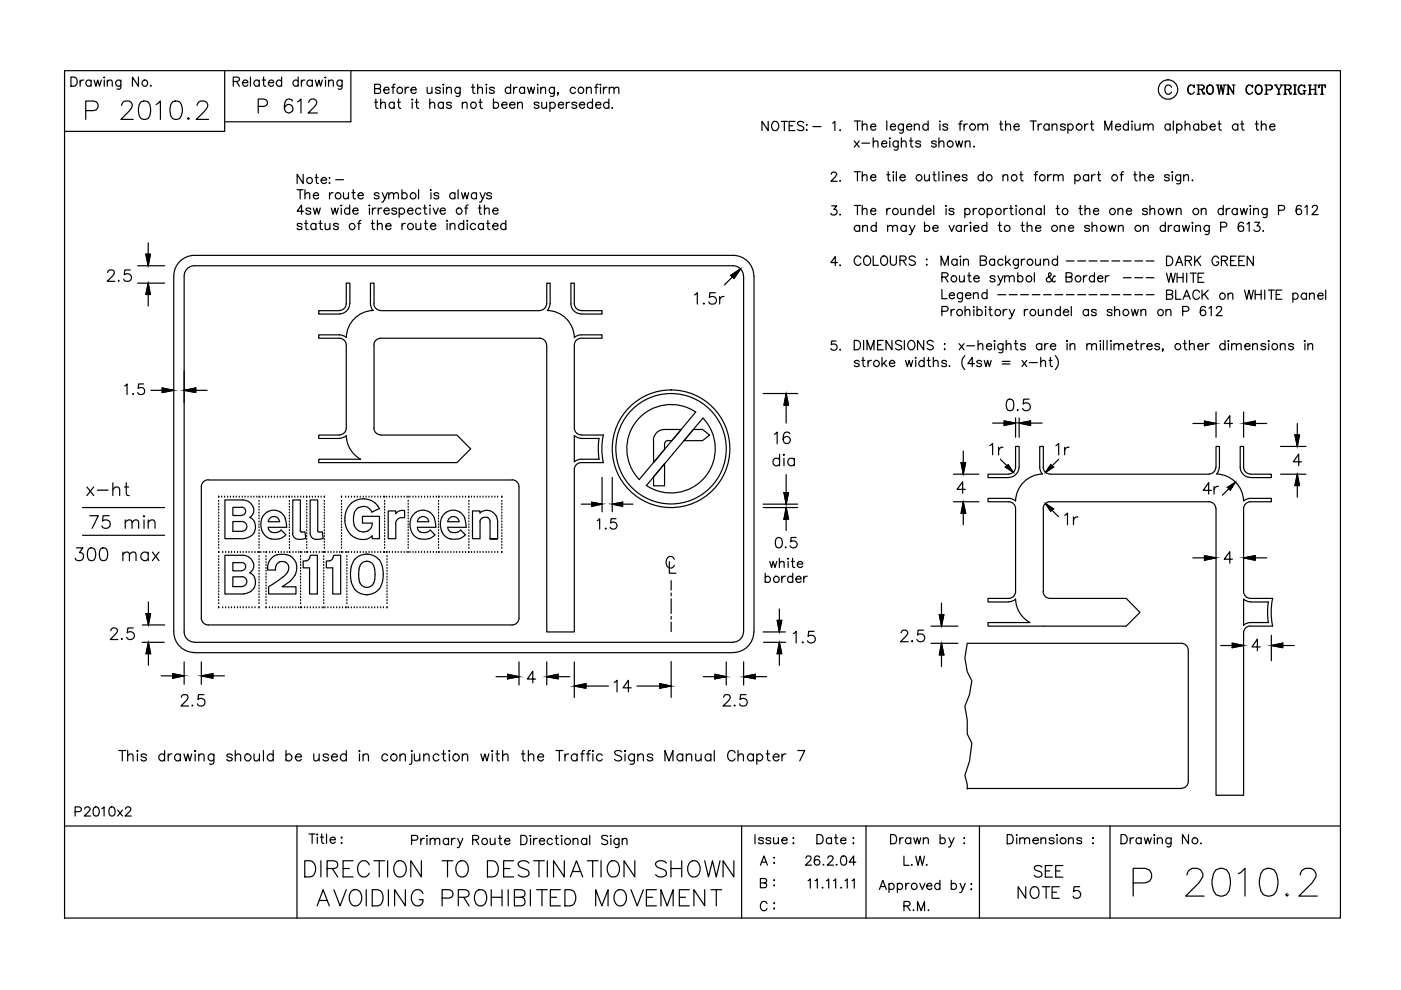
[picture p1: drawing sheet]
<svg xmlns="http://www.w3.org/2000/svg" width="297mm" height="210mm" viewBox="0 0 297 210" stroke-linecap="round" stroke-linejoin="round" font-family="sans-serif">
<g fill="none" stroke="#000" stroke-width=".25">
<path d="M13.7 15h270.5v179.6h-270.5zM15 16.3h.7a1.02 1.02 0 0 1 .7 1 1.02 1.02 0 0 1-.7 1h-.7zM17 17v1.3M17.8 17a.64 .64 0 0 0-.8 .5M19.3 17.3a.61 .61 0 0 0-.9-.1 .61 .61 0 0 0 0 .9 .61 .61 0 0 0 .9-.1M19.3 17v1.3M20 17l.3 1.3 .4-1.3 .4 1.3 .4-1.3M22.1 17v1.3M22.1 16.3v.2zM22.7 17.4l.5-.4 .5 .1 .1 1.2M22.7 17v1.3M25.6 17l-.1 1.8-.2 .1-.5-.1"/>
<path d="M25.6 17.3a.61 .61 0 0 0-.9-.1 .61 .61 0 0 0 0 .9 .61 .61 0 0 0 .9-.1M29.4 16.3v2l-1.3-2v2M32 18.1l-.1 .1h.2M47.6 15v12.9h-33.9M49.5 17.3l1.1-.2 .2-.2-.1-.4-.4-.2h-.8v2M50.1 17.3l.7 1M51.4 17.5h1.1a.6 .6 0 0 0-.8-.5 .6 .6 0 0 0-.2 1 .56 .56 0 0 0 .5 .3 .56 .56 0 0 0 .5-.3M53.1 16.3v2M55 17.3a.63 .63 0 0 0-1-.1 .63 .63 0 0 0 0 .9 .63 .63 0 0 0 1-.1M55 17v1.3M55.6 17h.7M55.9 16.3v1.6l.1 .3 .4 .1"/>
<path d="M56.9 17.5h1.1v-.1a.64 .64 0 0 0-1.1-.1 .64 .64 0 0 0 .5 1h.3l.3-.3M59.7 17.3a.63 .63 0 0 0-.9-.1 .63 .63 0 0 0 0 .9 .63 .63 0 0 0 .9-.1M59.7 16.3v2M63.2 17.3a.61 .61 0 0 0-.9-.1 .61 .61 0 0 0 0 .9 .61 .61 0 0 0 .9-.1M63.2 16.3v2M63.9 17v1.3M64.6 17a.58 .58 0 0 0-.7 .5M66.2 17.3a.63 .63 0 0 0-.9-.1 .63 .63 0 0 0 0 .9 .63 .63 0 0 0 .9-.1M66.2 17v1.3M66.9 17l.3 1.3 .4-1.3 .4 1.3 .3-1.3M68.9 16.4h.2zM69 17v1.3"/>
<path d="M69.7 17.4l.4-.4 .5 .1 .1 1.2M69.7 17v1.3M72.5 17l-.1 1.8-.3 .1-.4-.1M72.5 17.3a.61 .61 0 0 0-.9-.1 .61 .61 0 0 0 0 .9 .61 .61 0 0 0 .9-.1M74.4 15v10.8h-26.8M79.4 18.8l1.1-.1 .2-.3-.1-.4-.4-.1h-.8v1.9h.8l.4-.2v-.6l-.4-.2M81.4 19.1h1.1a.6 .6 0 0 0-.9-.5 .6 .6 0 0 0-.1 .9 .57 .57 0 0 0 1 0M83 18.5h.7M83.8 17.9h-.4l-.1 .3v1.6M85.9 18.5v1.3M86.7 18.5a.64 .64 0 0 0-.8 .6M87.1 19.1h1.1a.6 .6 0 0 0-.8-.5 .6 .6 0 0 0-.2 .9 .57 .57 0 0 0 1 0"/>
<path d="M90.6 18.5v1.2l.5 .1 .5-.4M91.6 18.5v1.3M93.4 18.8a.57 .57 0 0 0-1.1 0l.3 .3 .7 .2 .1 .2a.57 .57 0 0 1-1.1 0M94 18.5v1.3M94 17.9h.1l-.1 .1zM94.7 18.9l.4-.4 .5 .1 .1 1.2M94.7 18.5v1.3M97.5 18.5v1.8l-.3 .1h-.5M97.5 18.8a.61 .61 0 0 0-.9-.1 .61 .61 0 0 0 0 .9 .61 .61 0 0 0 .9-.1M100 18.5h.6M100.3 17.9v1.5v.3l.4 .1M101.3 18.9l.4-.4 .5 .1 .1 1.2"/>
<path d="M101.3 17.9v1.9M103.1 18.5v1.3M103.1 17.9v.1zM104.8 18.8a.57 .57 0 0 0-1 0l.1 .2 .8 .3 .1 .2a.57 .57 0 0 1-1 0M108.3 18.8a.63 .63 0 0 0-1-.1 .63 .63 0 0 0 0 .9 .63 .63 0 0 0 1-.1M108.3 17.9v1.9M108.9 18.5v1.3M109.7 18.5a.64 .64 0 0 0-.8 .6M111.2 18.8a.61 .61 0 0 0-.9-.1 .61 .61 0 0 0 0 .9 .61 .61 0 0 0 .9-.1M111.2 18.5v1.3M111.9 18.5l.3 1.3 .4-1.3 .4 1.3 .3-1.3M114 18.5v1.3"/>
<path d="M114 17.9v.1zM114.7 18.9l.4-.4 .5 .1 .1 1.2M114.7 18.5v1.3M117.5 18.5l-.1 1.8-.3 .1h-.4M117.5 18.8a.61 .61 0 0 0-.9-.1 .61 .61 0 0 0 0 .9 .61 .61 0 0 0 .9-.1M118.4 19.7h-.2h.2l-.2 .5M122 18.8a.63 .63 0 0 0-.9-.1 .63 .63 0 0 0 0 .9 .63 .63 0 0 0 .9-.1M124.3 18.9l.5-.4 .5 .1 .1 1.2M124.3 18.5v1.3M126.1 18.5h.7M126.8 17.9h-.3l-.1 .3v1.6M127.3 18.5v1.3"/>
<path d="M127.3 17.9v.1zM127.9 18.5v1.3M128.7 18.5a.64 .64 0 0 0-.8 .6M129.2 18.9l.4-.4 .5 .1 .1 1.2M129.2 18.5v1.3M130.2 18.9l.5-.4 .4 .1 .1 1.2M248.4 18.5a.72 .72 0 0 0-.8-.5 .72 .72 0 0 0-.6 .8v.4a.72 .72 0 0 0 .6 .8 .72 .72 0 0 0 .8-.5M252.4 18a1.11 1.11 0 0 0 0 2M253.1 18.3l.1 .3v-.6l-.1 .3a.75 .75 0 0 0-.8-.2 .75 .75 0 0 0-.5 .7 .83 .83 0 0 0 .2 .9 .83 .83 0 0 0 .9 .2l.3-.4M253.8 18h1.1l.4 .4-.1 .4-1.1 .2M253.8 20h.6M254.1 18v2"/>
<path d="M254.6 19l.3 .1 .3 .7h.2M254.8 19.1l.4 .9h.1l.1-.3M254.9 18l.3 .4v.4l-.3 .2M256.5 18a1 1 0 0 0-.7 1.1 1 1 0 0 0 .8 .9 1.06 1.06 0 0 0 .7-1 1.06 1.06 0 0 0-.7-1 1.03 1.03 0 0 0-.7 .9 1.03 1.03 0 0 0 .6 1.1M256.6 18a1.12 1.12 0 0 1 0 2M257.9 18h.6M258.1 18l.4 2 .4-2 .4 2 .3-2M258.2 18l.3 1.5M259 18l.3 1.5M259.3 18h.6M260.1 20h.5M260.1 18h.3"/>
<path d="M260.4 18v2M261.3 18h.5M261.5 19.8l-1.1-1.8v2M261.5 18v2l-1.1-1.8M264.8 18a1.11 1.11 0 0 0 0 2M265.5 18.3l.1 .3v-.6l-.1 .3a.75 .75 0 0 0-.8-.2 .75 .75 0 0 0-.5 .7 .83 .83 0 0 0 .1 .9 .83 .83 0 0 0 1 .2l.3-.4M266.8 18a1.01 1.01 0 0 0-.7 1.1 1.01 1.01 0 0 0 .9 .9 1.01 1.01 0 0 0 .6-1.1 1.01 1.01 0 0 0-.8-.9 1.12 1.12 0 0 0 0 2M267 18a1.12 1.12 0 0 1 0 2M268.2 18h1.1l.4 .2a.53 .53 0 0 1-.4 .9h-.8M268.2 20h.6M268.4 18v2M268.5 18v2"/>
<path d="M269.3 18l.3 .2a.51 .51 0 0 1-.3 .9M270.2 18h.6M270.4 18l.7 1.1v.9M270.5 18l.7 1.1v.9M270.8 20h.6M271.4 18h.6M271.8 18l-.6 1.1M272.2 18h1.1l.4 .4-.1 .4-1 .2M272.2 20h.6M272.4 18v2M272.6 18v2M273 19l.3 .1 .4 .8 .1-.1"/>
<path d="M273.2 19.1l.4 .9h.1l.1-.3M273.3 18l.4 .4-.1 .4-.3 .2M274.2 20h.7M274.2 18h.7M274.5 18v2M274.6 18v2M275.9 18a1.11 1.11 0 0 0 0 2M276.3 19.2h.6M276.5 18.3l.1 .3v-.6l-.1 .3a.75 .75 0 0 0-.8-.2 .75 .75 0 0 0-.5 .7l.2 .9a.65 .65 0 0 0 1.1 0M276.5 19.2v.8M276.6 19.2v.8M277.4 18h.6"/>
<path d="M277.4 20h.6M277.7 18v2M277.8 18v2M277.8 19h1.1M278.6 18h.6M278.6 20h.6M278.9 18v2M279.7 18l-.1 .6v-.6h1.4v.6l-.1-.6M280 20h.6M280.3 18v2M18.2 23.5h1.7a1.02 1.02 0 0 0 .9-1.1 1.02 1.02 0 0 0-.9-1h-1.7v3.9M25.8 22.4a1.07 1.07 0 0 1 .8-1h.7a.96 .96 0 0 1 .6 1.5l-2.3 2.4h2.6"/>
<path d="M29.9 21.6a1.31 1.31 0 0 1 1.9 .5 3.4 3.4 0 0 1-.4 3 1.28 1.28 0 0 1-1.9-.5 3.3 3.3 0 0 1 .4-3zM33.1 22.1l.9-.7v3.9M36.6 21.6a1.31 1.31 0 0 1 1.9 .5 3.1 3.1 0 0 1-.4 3 1.28 1.28 0 0 1-1.9-.5 3.3 3.3 0 0 1 .4-3zM39.9 24.9l-.1 .2 .1 .2 .2-.2M41.8 22.4a1.07 1.07 0 0 1 .8-1h.7a.95 .95 0 0 1 .6 1.5l-2.3 2.4h2.6M54.8 22.6h1.2a.79 .79 0 0 0 .5-1.3l-.5-.3h-1.2v3M62 21.4a.84 .84 0 0 0-1.3-.2 2.2 2.2 0 0 0 0 2.6 .91 .91 0 0 0 1.3-.4 .91 .91 0 0 0-.6-1.3 .91 .91 0 0 0-1.1 .9M63.1 21.6l.7-.6v3M64.3 37v1.9l-1.3-1.9v1.9M65.5 21.7v-.1a.93 .93 0 0 1 1.1-.6 .74 .74 0 0 1 .4 1.1l-1.7 1.9h2M66.8 37.6h.7M67.1 37v1.5l.1 .3 .3 .1"/>
<path d="M68.1 38.2h1.1a.57 .57 0 0 0-.5-.6 .57 .57 0 0 0-.6 .6v.2a.63 .63 0 0 0 .5 .5 .63 .63 0 0 0 .6-.2M69.8 37.7h.1zM69.8 38.8h.1zM71.2 38.1h1.6M79.4 21.7h.7M79.7 21v1.6l.1 .3 .4 .1M80.7 22.1l.5-.4 .4 .1 .1 1.2M80.7 21v2M83.6 21.9a.62 .62 0 0 0-.9 0 .62 .62 0 0 0 0 .9 .62 .62 0 0 0 .9-.1M83.6 21.7v1.3M84.3 21.7h.6M84.5 21v1.6l.1 .3 .4 .1"/>
<path d="M87.4 21.7v1.3M87.4 21l.1 .1-.1 .1zM88.1 21.7h.6M88.3 21v1.6l.1 .3 .4 .1M91.1 22.1l.5-.4 .4 .1 .2 1.2M91.1 21v2M94 21.9a.62 .62 0 0 0-.9 0 .62 .62 0 0 0 0 .9 .62 .62 0 0 0 .9-.1M94 21.7v1.3M95.7 21.9a.62 .62 0 0 0-1 0 .9 .9 0 0 0 .9 .5l.1 .3a.57 .57 0 0 1-1 0M98 22.1l.5-.4 .4 .1 .1 1.2M98 21.7v1.3M101.5 21.7h.7"/>
<path d="M101.8 21v1.6l.1 .3 .4 .1M104.6 21.9a.62 .62 0 0 1 .9 0 .62 .62 0 0 1 0 .9 .62 .62 0 0 1-.9-.1M104.6 21v2M106.4 22.2h1.1a.6 .6 0 0 0-.8-.5 .6 .6 0 0 0-.2 1 .57 .57 0 0 0 1 0M108 22.2h1.2a.62 .62 0 0 0-1-.4 .62 .62 0 0 0 .1 1.1 .54 .54 0 0 0 .9-.2M109.7 22.1l.5-.4 .5 .1 .1 1.2M109.7 21.7v1.3M114.3 21.9a.6 .6 0 0 0-1 0v.2a.9 .9 0 0 1 1 .5v.1a.56 .56 0 0 1-.5 .3 .56 .56 0 0 1-.5-.3M114.9 21.7v1.2l.5 .1 .5-.4M115.9 21.7v1.3M116.6 21.9a.64 .64 0 0 1 .9-.1 .64 .64 0 0 1 0 1 .64 .64 0 0 1-.9-.1M116.6 21.7v1.9"/>
<path d="M118.4 22.2h1.1a.6 .6 0 0 0-.9-.5 .6 .6 0 0 0-.1 1 .57 .57 0 0 0 1 0M120.1 21.7v1.3M120.8 21.7a.58 .58 0 0 0-.7 .5M122.3 21.9a.6 .6 0 0 0-1 0v.2a.9 .9 0 0 1 1 .5v.1a.56 .56 0 0 1-.5 .3 .56 .56 0 0 1-.5-.3M122.8 22.2h1.2a.57 .57 0 0 0-.6-.6 .57 .57 0 0 0-.6 .6v.2a.61 .61 0 0 0 .5 .6 .61 .61 0 0 0 .7-.3M125.6 21.9a.62 .62 0 0 0-.9 0 .62 .62 0 0 0 0 .9 .62 .62 0 0 0 .9-.1M125.6 21v2M126.3 22.2h1.1a.6 .6 0 0 0-.8-.5 .6 .6 0 0 0-.2 1 .57 .57 0 0 0 1 0M129.1 21.9a.64 .64 0 0 0-1-.1 .64 .64 0 0 0 0 1 .64 .64 0 0 0 1-.1M129.1 21v2M129.8 22.8v.2l.1-.1M162.9 25.7v2l-1.3-2v2"/>
<path d="M164 25.8a.95 .95 0 0 1 1.1 .5 .95 .95 0 0 1-.2 1.1 .74 .74 0 0 1-.8 .3 .74 .74 0 0 1-.5-.7v-.5zM165.7 25.7h1.3M166.3 25.7v2M167.3 26.7h.8M168.5 25.7h-1.2v2h1.2M170.4 26a.73 .73 0 0 0-.7-.3 .73 .73 0 0 0-.6 .5l.2 .3 .9 .3 .2 .6a.92 .92 0 0 1-1.3 0M171 27.6h.1zM171 26.4v.2zM172.4 26.8h1.6M176.2 37l.1-.3 .3-.2h.4l.4 .4-.3 .6-.9 .9h1.3M176.5 26.1l.5-.4v2M178.1 27.5v.2l.1-.1"/>
<path d="M178.1 38.3l-.1 .1h.2M181.1 29.9l1.1 1.3M181.1 25.7h1.3M181.1 36.4h1.3M181.8 25.7v1.9M181.8 36.4v2M182.2 29.9l-1.1 1.3M182.7 30.4h1.7M182.8 26.7l.5-.4 .4 .1 .1 1.2M182.8 37.4l.5-.4 .4 .1 .1 1.3M182.8 25.7v1.9M182.8 36.4v2"/>
<path d="M184.6 26.8h1.1a.6 .6 0 0 0-.9-.5 .6 .6 0 0 0-.1 1 .57 .57 0 0 0 1 0M184.6 37.6h1.1a.6 .6 0 0 0-.9-.5 .6 .6 0 0 0-.1 1 .57 .57 0 0 0 1 0M185.1 30.3l.5-.4 .5 .1 .1 1.2M185.1 29.2v2M186.9 30.4h1.1a.6 .6 0 0 0-.8-.5 .6 .6 0 0 0-.2 1 .57 .57 0 0 0 1 0M188 25.7v1.9M188 37h.7M188.3 36.4v1.6l.1 .2 .4 .2M188.7 29.9v1.3M188.7 29.2l.1 .1-.1 .1zM188.8 26.8h1.1a.6 .6 0 0 0-.9-.5 .6 .6 0 0 0-.1 1 .57 .57 0 0 0 1 0M189.3 36.5h.2z"/>
<path d="M189.4 37v1.4M190 36.4v2M190.4 29.9l-.1 1.8-.3 .1-.4-.1M190.4 30.1a.62 .62 0 0 0-.9 0 .62 .62 0 0 0 0 .9 .62 .62 0 0 0 .9-.1M190.8 37.6h1.1a.6 .6 0 0 0-.8-.5 .6 .6 0 0 0-.2 1 .57 .57 0 0 0 1 0M191.1 30.3l.4-.4 .5 .1 .1 1.2M191.1 29.2v2M191.5 26.3l-.1 1.8-.2 .1h-.5M191.5 26.6a.61 .61 0 0 0-.9-.1 .61 .61 0 0 0 0 .9 .61 .61 0 0 0 .9-.1M192.2 26.8h1.1a.6 .6 0 0 0-.8-.5 .6 .6 0 0 0-.2 1 .57 .57 0 0 0 1 0M192.8 29.9h.7M193.1 29.2v1.6l.1 .3 .4 .1"/>
<path d="M193.9 26.7l.4-.4 .5 .1 .1 1.2M193.9 26.3v1.3M195.2 30.1a.62 .62 0 0 0-1 0v.3a.9 .9 0 0 1 1 .4v.1a.57 .57 0 0 1-1 0M196 37l.1 1.2 .5 .2 .4-.4M196.8 26.6a.63 .63 0 0 0-1-.1 .63 .63 0 0 0 0 .9 .63 .63 0 0 0 1-.1M196.8 25.7v1.9M197 37v1.4M197.8 37h.6M198 36.4v1.6l.1 .2 .4 .2M198.5 30.1a.62 .62 0 0 0-1 0l.1 .3a.9 .9 0 0 1 .9 .4v.1a.57 .57 0 0 1-1 0M199.1 30.3l.4-.4 .5 .1 .1 1.2M199.1 29.2v2"/>
<path d="M199.1 36.4v2M199.3 26.3v1.3M199.3 25.7v.1zM199.8 36.5h.2zM199.9 37v1.4M200.6 37.4l.5-.4 .4 .1 .1 1.3M200.6 37v1.4M200.9 26.6a.56 .56 0 0 0-.5-.3 .56 .56 0 0 0-.5 .3l.1 .2 .8 .3 .1 .2a.56 .56 0 0 1-.5 .3 .56 .56 0 0 1-.5-.3M202.3 37.6h1.2a.62 .62 0 0 0-1-.4 .62 .62 0 0 0 .1 1 .54 .54 0 0 0 .9-.1M202.6 29.9l.4 1.3 .3-1.3 .4 1.3 .4-1.3M203.3 26.3h.6M204 25.7h-.4v.3v1.6"/>
<path d="M204.4 26.3v1.3M204.7 30.3l.4-.4 .5 .1 .1 1.2M204.7 29.9v1.3M205 37.3a.57 .57 0 0 0-1 0l.1 .2 .8 .3 .1 .3a.57 .57 0 0 1-1 0M205.1 26.3a.58 .58 0 0 0-.7 .5M206.5 31v.2l.1-.1M207.4 26.7l.4-.4 .5 .1 .1 1.2M207.4 26.3v1.3M208.4 26.7l.4-.4 .5 .1 .1 1.2M208.5 37.3a.61 .61 0 0 0-.9-.1 .61 .61 0 0 0 0 1 .61 .61 0 0 0 .9-.1M208.5 36.4v2M211.9 26.3h.7"/>
<path d="M212.2 25.7v1.5l.1 .3 .4 .1M212.7 37.4l.4-.4 .5 .1 .1 1.3M212.7 37v1.4M213.2 26.7l.5-.4 .4 .1 .2 1.2M213.2 25.7v1.9M215 26.8h1.1v-.1a.64 .64 0 0 0-1.1-.1 .64 .64 0 0 0 .4 1h.3l.4-.3M216.2 37h.6M216.5 36.4v1.6v.2l.4 .2M218.4 25.7h1.3M219.1 25.7v1.9M219.3 37h.6M220 36.4l-.4 .1v.2v1.7"/>
<path d="M220.1 26.3v1.3M220.9 26.3a.64 .64 0 0 0-.8 .5M222.1 37v1.4M222.4 26.6a.63 .63 0 0 0-.9-.1 .63 .63 0 0 0 0 .9 .63 .63 0 0 0 .9-.1M222.4 26.3v1.3M222.9 37a.64 .64 0 0 0-.8 .6M223.1 26.7l.4-.4 .5 .1 .1 1.2M223.1 26.3v1.3M223.4 37.4l.4-.4 .5 .1 .1 1.3M223.4 37v1.4M224.4 37.4l.4-.4 .5 .1 .1 1.3M225.9 26.6a.57 .57 0 0 0-1.1 0l.1 .2 .9 .3 .1 .2a.57 .57 0 0 1-1.1 0"/>
<path d="M226.4 26.6a.63 .63 0 0 1 1-.1 .63 .63 0 0 1 0 .9 .63 .63 0 0 1-1-.1M226.4 26.3v1.9M227.9 37.3a.63 .63 0 0 1 .9-.1 .63 .63 0 0 1 0 1 .63 .63 0 0 1-.9-.1M227.9 37v2M230 26.3v1.3M230.7 26.3a.58 .58 0 0 0-.7 .5M230.8 37.3a.63 .63 0 0 0-.9-.1 .63 .63 0 0 0 0 1 .63 .63 0 0 0 .9-.1M230.8 37v1.4M231.2 26.3h.6M231.5 25.7v1.5v.3l.4 .1M231.5 37v1.4M232.2 37a.64 .64 0 0 0-.7 .6"/>
<path d="M232.7 37h.6M232.9 36.4v1.6l.1 .2 .4 .2M234.2 27.6v-1.9l.8 1.9 .7-1.9v1.9M236.5 26.8h1.1a.6 .6 0 0 0-.9-.5 .6 .6 0 0 0-.1 1 .57 .57 0 0 0 1 0M237.5 37h.6M238.2 36.4l-.3 .1-.1 .2v1.7M239.2 26.6a.61 .61 0 0 0-.9-.1 .61 .61 0 0 0 0 .9 .61 .61 0 0 0 .9-.1M239.2 25.7v1.9M240 25.7v.1zM240 26.3v1.3M240.4 37h.6M240.6 26.3l.2 1.2 .4 .1 .5-.4"/>
<path d="M240.6 36.4v1.6l.2 .2 .3 .2M241.7 26.3v1.3M241.7 37.4l.5-.4 .4 .1 .1 1.3M241.7 36.4v2M242.4 26.7l.5-.4 .4 .1 .1 1.2M242.4 26.3v1.3M243.4 26.7l.5-.4 .5 .1 .1 1.2M243.4 37.6h1.2a.62 .62 0 0 0-1-.4 .62 .62 0 0 0 .1 1 .54 .54 0 0 0 .9-.1M247.9 37.3a.57 .57 0 0 0-1 0l.1 .2 .8 .3 .1 .3a.57 .57 0 0 1-1 0M248.1 26.6a.61 .61 0 0 0-.9-.1 .61 .61 0 0 0 0 .9 .61 .61 0 0 0 .9-.1M248.1 26.3v1.3M248.6 36.4v.2z"/>
<path d="M248.6 37v1.4M248.8 25.7v1.9M249.5 26.6a.63 .63 0 0 1 .9-.1 .63 .63 0 0 1 0 .9 .63 .63 0 0 1-.9-.1M249.5 26.3v1.9M250.3 37l-.1 1.8-.2 .2-.5-.1M250.3 37.3a.61 .61 0 0 0-.9-.1 .61 .61 0 0 0 0 1 .61 .61 0 0 0 .9-.1M251 37.4l.4-.4 .5 .1 .1 1.3M251 37v1.4M251.3 26.7l.4-.4 .5 .1 .1 1.2M251.3 25.7v1.9M252.8 38.1v.3l.1-.2M254.1 26.6a.61 .61 0 0 0-.9-.1 .61 .61 0 0 0 0 .9 .61 .61 0 0 0 .9-.1"/>
<path d="M254.1 26.3v1.3M254.8 26.6a.63 .63 0 0 1 .9-.1 .63 .63 0 0 1 0 .9 .63 .63 0 0 1-.9-.1M254.8 25.7v1.9M256.6 26.8h1.1v-.1a.64 .64 0 0 0-1.1-.1 .64 .64 0 0 0 .4 1h.3l.4-.3M258.2 26.3h.7M258.5 25.7v1.5l.1 .3 .4 .1M262.4 26.6a.63 .63 0 0 0-.9-.1 .63 .63 0 0 0 0 .9 .63 .63 0 0 0 .9-.1M262.4 26.3v1.3M263.1 26.3h.6M263.3 25.7v1.5l.2 .3 .3 .1M266.1 26.3h.7M266.4 25.7v1.5l.1 .3 .4 .1"/>
<path d="M267.4 26.7l.5-.4 .5 .1v1.2M267.4 25.7v1.9M269.2 26.8h1.1a.6 .6 0 0 0-.8-.5 .6 .6 0 0 0-.2 1 .57 .57 0 0 0 1 0M22.8 57.8l.2-.4a.82 .82 0 0 1 1.1 0 .85 .85 0 0 1-.2 1.1l-1.2 1.1h1.7M25.2 59.4l-.1 .2h.2M27.6 57.2h-1.1l-.2 1.1a.87 .87 0 0 1 1.4-.1 .87 .87 0 0 1-.2 1.3 .87 .87 0 0 1-1.3-.3M29.2 56.3h5.7M30.9 53.9h1l-.5 2.4zM31.4 51.5v4.8M36.8 58.5v75.5M39 58.5v75.5M63 40.2h1.3"/>
<path d="M63.6 40.2v2M64 47.7a.57 .57 0 0 0-1 0l.1 .1 .8 .3 .1 .3a.57 .57 0 0 1-1 0M64.4 44.8h-1.4l.9-1.3v1.9M64.6 47.4h.6M64.7 41.2l.4-.3 .5 .1 .1 1.2M64.7 40.2v2M64.9 46.7v1.6l.1 .3 .3 .1M65.9 44.4a.57 .57 0 0 0-1 0l.1 .2 .8 .3 .1 .2a.57 .57 0 0 1-1 0M66.4 44.1l.4 1.3 .4-1.3 .3 1.3 .4-1.3M66.4 41.4h1.1a.55 .55 0 0 0-.5-.6 .55 .55 0 0 0-.6 .6 .61 .61 0 0 0 .4 .7 .61 .61 0 0 0 .7-.2M67 47.7a.61 .61 0 0 0-.9-.1 .61 .61 0 0 0 0 .9 .61 .61 0 0 0 .9-.1M67 47.4v1.3"/>
<path d="M67.6 47.4h.7M67.9 46.7v1.6l.1 .3 .4 .1M68.9 47.4l.1 1.2 .5 .1 .4-.4M69.9 40.9v1.3M69.9 47.4v1.3M70.2 44.1l.4 1.3 .4-1.3 .3 1.3 .4-1.3M70.6 40.9a.72 .72 0 0 0-.7 .5M71.7 47.7a.57 .57 0 0 0-1 0l.1 .1 .8 .3 .1 .3a.57 .57 0 0 1-1 0M72.4 44.1v1.3M72.4 43.5l.1 .1h-.1zM72.8 40.9l.2 1.2 .4 .1 .5-.4M73.9 40.9v1.3"/>
<path d="M74.1 44.4a.61 .61 0 0 0-.9-.1 .61 .61 0 0 0 0 .9 .61 .61 0 0 0 .9-.1M74.1 43.5v1.9M74.6 40.9h.7M74.8 44.7h1.1a.6 .6 0 0 0-.8-.5 .6 .6 0 0 0-.2 .9 .57 .57 0 0 0 1 0M74.9 40.2v1.6l.1 .3 .4 .1M75.8 47.4h.7M75.9 41.4h1.1a.56 .56 0 0 0-.5-.6 .56 .56 0 0 0-.6 .6 .61 .61 0 0 0 .4 .7 .61 .61 0 0 0 .7-.2M76.6 46.7l-.4 .1-.1 .3v1.6M78.3 44.1v1.3M78.3 43.5v.1zM78.7 47.4h.6M79 46.7v1.6l.1 .3 .3 .1"/>
<path d="M79 44.1v1.3M79.7 44.1a.64 .64 0 0 0-.7 .6M80 47.8l.5-.4 .5 .1v1.2M80 46.7v2M80.2 44.1v1.3M80.4 41.1a.56 .56 0 0 0-.5-.3 .56 .56 0 0 0-.6 .3l.3 .3 .5 .1a.33 .33 0 0 1 .2 .6 .7 .7 0 0 1-1-.2M81 44.1a.64 .64 0 0 0-.8 .6M81 40.9l.6 1.3 .5-1.3M81.4 44.7h1.1a.6 .6 0 0 0-.8-.5 .6 .6 0 0 0-.2 .9 .57 .57 0 0 0 1 0M81.6 42.2l-.4 .6h-.2M81.8 47.9h1.1a.6 .6 0 0 0-.8-.5 .6 .6 0 0 0-.2 1 .56 .56 0 0 0 .5 .3 .56 .56 0 0 0 .5-.3M82.4 41.2l.5-.3 .5 .1 .1 1.2"/>
<path d="M82.4 40.9v1.3M83.5 41.2l.4-.3 .5 .1 .1 1.2M84.1 44.4a.56 .56 0 0 0-.5-.3 .56 .56 0 0 0-.5 .3l.1 .2 .8 .3 .1 .2a.56 .56 0 0 1-.5 .4 .56 .56 0 0 1-.5-.4M84.6 44.4a.63 .63 0 0 1 1-.1 .63 .63 0 0 1 0 .9 .63 .63 0 0 1-1-.1M84.6 44.1v2M85.2 47.4v1.3M85.2 41.1a.62 .62 0 0 1 .9 0 .62 .62 0 0 1 0 .9 .62 .62 0 0 1-.9-.1M85.2 40.2v2M85.9 47.4a.58 .58 0 0 0-.7 .5M86.4 44.7h1.2a.61 .61 0 0 0-.9-.5 .61 .61 0 0 0-.2 .9 .6 .6 0 0 0 1.1 0M88.2 47.4l.1 1.2 .4 .1 .5-.4M88.7 40.2v2"/>
<path d="M89.2 47.4v1.3M89.2 44.4a.61 .61 0 0 0-.9-.1 .61 .61 0 0 0 0 .9 .61 .61 0 0 0 .9-.1M89.8 44.1h.6M90 47.4h.6M90.1 43.5v1.5v.3l.4 .1M90.2 46.7v1.6l.1 .3 .4 .1M91.2 44.1v1.3M91.2 43.5v.1zM91.2 47.9h1.2a.6 .6 0 0 0-.9-.5 .6 .6 0 0 0-.1 1 .56 .56 0 0 0 .5 .3 .56 .56 0 0 0 .5-.3M91.2 40.3h.3zM91.4 40.9v1.3M91.8 44.1l.6 1.3 .5-1.3"/>
<path d="M93 41.1a.57 .57 0 0 0-1 0l.3 .3 .5 .1a.33 .33 0 0 1 .1 .6 .7 .7 0 0 1-.9-.2M93.3 44.7h1.1a.6 .6 0 0 0-.8-.5 .6 .6 0 0 0-.2 .9 .57 .57 0 0 0 1 0M94.8 47.4v1.3M94.8 46.7v.2zM95.4 47.8l.5-.4 .5 .1v1.2M95.4 47.4v1.3M96.4 41.1a.62 .62 0 0 0-.9 0 .62 .62 0 0 0 0 .9 .62 .62 0 0 0 .9-.1M96.4 40.9v1.3M97.1 40.2v2M97.8 40.9l.4 1.3 .4-1.3 .4 1.3 .4-1.3M98.3 47.7a.61 .61 0 0 0-.9-.1 .61 .61 0 0 0 0 .9 .61 .61 0 0 0 .9-.1M98.3 46.7v2"/>
<path d="M98.5 44.1h.7M99.1 47.4v1.3M99.1 46.7v.2zM99.2 43.5l-.3 .1-.1 .3v1.5M100.9 47.7a.63 .63 0 0 0-1-.1 .63 .63 0 0 0 0 .9 .63 .63 0 0 0 1-.1M101 41.1a.62 .62 0 0 0-.9 0 .62 .62 0 0 0 0 .9 .62 .62 0 0 0 .9-.1M101 40.9v1.3M101.4 44.1h.6M101.7 43.5v1.5l.1 .3 .3 .1M101.8 40.9l.5 1.3 .6-1.3M102.3 42.2l-.3 .6h-.3M102.5 47.7a.61 .61 0 0 0-.9-.1 .61 .61 0 0 0 0 .9 .61 .61 0 0 0 .9-.1"/>
<path d="M102.5 47.4v1.3M102.7 44.5l.5-.4 .4 .1 .1 1.2M102.7 43.5v1.9M103.2 47.4h.6M103.4 46.7v1.6l.1 .3 .4 .1M104.2 41.1a.57 .57 0 0 0-1 0 .9 .9 0 0 0 .9 .5l.1 .3a.62 .62 0 0 1-1 0M104.4 47.9h1.2a.6 .6 0 0 0-.9-.5 .6 .6 0 0 0-.1 1 .56 .56 0 0 0 .5 .3 .56 .56 0 0 0 .5-.3M104.4 44.7h1.2a.6 .6 0 0 0-.9-.5 .6 .6 0 0 0-.1 .9 .56 .56 0 0 0 .5 .4 .56 .56 0 0 0 .5-.4M107.2 47.7a.61 .61 0 0 0-.9-.1 .61 .61 0 0 0 0 .9 .61 .61 0 0 0 .9-.1M107.2 46.7v2M155 58.4l2-1.4-1.4 2.1zM157 57l-3.4 3.4"/>
<path d="M157.6 58.5a2.18 2.18 0 0 0-2.2-2.2h-114.2a2.18 2.18 0 0 0-2.2 2.2M157.7 58.5v75.5M159.8 58.5a4.4 4.4 0 0 0-4.4-4.4h-114.2a4.4 4.4 0 0 0-4.4 4.4M159.9 58.5v75.5M176.3 43.6h1.1l-.6 .8a.62 .62 0 0 1 .7 .7 .62 .62 0 0 1-.9 .5l-.3-.1-.1-.3M177.6 55.7h-1.4l.9-1.3v1.9M178.1 45.4l-.1 .1h.2M178.1 56.1l-.1 .2h.2M181.1 43.6h1.3M181.8 43.6v1.9M182.3 48a.64 .64 0 0 0-1 0 .64 .64 0 0 0 0 .9 .64 .64 0 0 0 1-.1M182.3 47.8v1.3"/>
<path d="M182.5 54.7a.72 .72 0 0 0-.8-.4 .72 .72 0 0 0-.6 .7v.5a.72 .72 0 0 0 .6 .8 .72 .72 0 0 0 .8-.5M182.8 44.6l.5-.4 .4 .1 .1 1.2M182.8 43.6v1.9M182.9 48.1l.5-.3 .4 .1 .1 1.2M182.9 47.8v1.3M183.3 54.6l.1-.2a.93 .93 0 0 1 1.2 .4 .93 .93 0 0 1-.2 1.2l-.2 .1a.89 .89 0 0 1-1-.3 .89 .89 0 0 1 0-1.1zM184.6 44.7h1.1a.6 .6 0 0 0-.9-.5 .6 .6 0 0 0-.1 1 .57 .57 0 0 0 1 0M185.1 54.3v2h1.1M185.8 48a.62 .62 0 0 0-.9 0 .62 .62 0 0 0 0 .9 .62 .62 0 0 0 .9-.1M185.8 47.1v2M186.9 54.6l.2-.2a.89 .89 0 0 1 1 .3 .89 .89 0 0 1 0 1.1 .72 .72 0 0 1-.8 .5 .72 .72 0 0 1-.6-.8zM188 44.2v1.3"/>
<path d="M188.2 48.1l.5-.3 .4 .1 .1 1.2M188.2 47.8v1.3M188.8 54.3v1.4a.64 .64 0 0 0 .6 .6 .64 .64 0 0 0 .6-.6v-1.4M188.8 44.2a.64 .64 0 0 0-.8 .5M189.2 48.1a.67 .67 0 0 1 1-.2l.1 1.2M190.8 55.2l1.1-.1a.4 .4 0 0 0 .2-.3 .4 .4 0 0 0-.2-.4l-1.1-.1v2M191 44.2l.1 1.2 .4 .1 .5-.4M191.4 55.2l.7 1.1M192 44.2v1.3M192.1 48a.64 .64 0 0 0-.9 0 .64 .64 0 0 0 0 .9 .64 .64 0 0 0 .9-.1M192.1 47.8v1.3M192.8 44.6l.4-.4 .5 .1 .1 1.2"/>
<path d="M192.8 44.2v1.3M192.8 47.8l.6 1.3 .6-1.3M193.4 49.1l-.3 .6h-.3M194.1 54.6a.73 .73 0 0 0-.7-.4 .73 .73 0 0 0-.6 .5l.1 .3 1.1 .5 .1 .5a.84 .84 0 0 1-1.3 0M195.6 44.5a.61 .61 0 0 0-.9-.1 .61 .61 0 0 0 0 .9 .61 .61 0 0 0 .9-.1M195.6 43.6v1.9M196 48a.62 .62 0 0 1 .9 0 .62 .62 0 0 1 0 .9 .62 .62 0 0 1-.9-.1M196 47.1v2M196.3 44.7h1.1a.6 .6 0 0 0-.8-.5 .6 .6 0 0 0-.2 1 .57 .57 0 0 0 1 0M196.4 55h.2zM196.4 56.1h.2l-.1 .2zM197.8 48.3h1.1a.6 .6 0 0 0-.8-.5 .6 .6 0 0 0-.2 1 .62 .62 0 0 0 1 0"/>
<path d="M198 43.6v1.9M199.5 56.3v-2l.8 2 .8-2v2M199.7 58.8l1.1-.2a.4 .4 0 0 0 .2-.3 .4 .4 0 0 0-.2-.4l-1.1-.1v2M200.3 58.8l.7 1M200.5 43.6h.2zM200.6 44.2v1.3M201.2 47.8l.6 1.3 .5-1.3M202.2 44.5a.57 .57 0 0 0-1 0l.1 .2a.9 .9 0 0 1 .9 .4v.1a.57 .57 0 0 1-1 0M202.9 55.2a.64 .64 0 0 0-.9-.1 .64 .64 0 0 0 0 1 .64 .64 0 0 0 .9-.1M202.9 54.9v1.4M203.4 58.5l.1 1.2 .5 .1 .4-.4M203.6 54.9v1.4"/>
<path d="M203.6 54.3v.2zM203.8 48a.62 .62 0 0 0-.9 0 .62 .62 0 0 0 0 .9 .62 .62 0 0 0 .9-.1M203.8 47.8v1.3M204.3 55.3l.4-.4 .5 .1 .1 1.3M204.3 54.9v1.4M204.4 58.5v1.3M204.5 47.8v1.3M204.6 44.5a.61 .61 0 0 1 .9-.1 .61 .61 0 0 1 0 .9 .61 .61 0 0 1-.9-.1M204.6 44.2v1.9M205.2 58.5h.6M205.2 47.8a.58 .58 0 0 0-.7 .5M205.5 57.8v1.6v.3l.4 .1"/>
<path d="M205.8 47.8v1.3M205.8 47.1v.2l-.1-.1zM206.3 44.2v1.3M206.4 48.3h1.1a.6 .6 0 0 0-.8-.5 .6 .6 0 0 0-.2 1 .62 .62 0 0 0 1 0M206.5 59h1.1a.61 .61 0 0 0-.8-.5 .61 .61 0 0 0-.2 1 .6 .6 0 0 0 1 0M207.1 44.2a.58 .58 0 0 0-.8 .5M207.8 55.2l1.1-.1a.4 .4 0 0 0 .3-.3 .4 .4 0 0 0-.3-.4l-1.1-.1v2h.9a.53 .53 0 0 0 .5-.6 .53 .53 0 0 0-.5-.5M209.2 48a.62 .62 0 0 0-.9 0 .62 .62 0 0 0 0 .9 .62 .62 0 0 0 .9-.1M209.2 47.1v2M209.3 44.5a.61 .61 0 0 1 .9-.1 .61 .61 0 0 1 0 .9 .61 .61 0 0 1-.9-.1M209.3 44.2v1.9M210.9 55.2a.62 .62 0 0 0-.9-.1 .62 .62 0 0 0 0 .9 .62 .62 0 0 0 .9 0"/>
<path d="M210.9 54.9v1.4M211 58.8a.6 .6 0 0 0-1.1 0l.3 .2 .5 .1 .3 .4a.6 .6 0 0 1-1.1 0M211.6 58.5l.5 1.3 .6-1.3M211.6 47.8h.7M211.9 47.1v1.6l.1 .3 .4 .1M212.1 59.8l-.2 .5-.4 .1M212.7 55.2a.62 .62 0 0 0-1-.1 .62 .62 0 0 0 0 .9 .62 .62 0 0 0 1 0M212.9 44.2v1.3M213 58.8l.5-.3h.4l.1 1.3M213 58.5v1.3M213.2 54.3v2M213.6 55.5l.7 .8"/>
<path d="M213.6 44.2a.58 .58 0 0 0-.7 .5M214 58.8l.5-.3h.4l.1 1.3M214.1 44.2h.6M214.1 54.9l-.9 1M214.3 43.6v1.5l.1 .3 .4 .1M215.4 43.6v.1zM215.4 44.2v1.3M215.8 58.8a.61 .61 0 0 1 .9-.1 .61 .61 0 0 1 0 .9 .61 .61 0 0 1-.9-.1M215.8 57.8v2M215.9 54.9l-.1 1.8-.3 .2-.4-.1M215.9 55.2a.62 .62 0 0 0-.9-.1 .62 .62 0 0 0 0 .9 .62 .62 0 0 0 .9 0M216.5 47.8h.6"/>
<path d="M216.5 54.9v1.4M216.8 47.1v1.6v.3l.4 .1M217.3 54.9a.64 .64 0 0 0-.8 .6M217.8 48.1l.4-.3 .5 .1 .1 1.2M217.8 47.1v2M217.9 44.6l.4-.4 .5 .1 .1 1.2M217.9 44.2v1.3M219.3 57.8v2M219.6 54.9v1.2l.5 .2 .5-.4M219.6 48.3h1.1a.6 .6 0 0 0-.9-.5 .6 .6 0 0 0-.2 1 .62 .62 0 0 0 1.1 0M220.6 54.9v1.4M220.7 44.5a.61 .61 0 0 0-.9-.1 .61 .61 0 0 0 0 .9 .61 .61 0 0 0 .9-.1"/>
<path d="M220.7 44.2v1.3M221.3 55.3l.5-.4 .4 .1 .1 1.3M221.3 54.9v1.4M221.4 43.6v1.9M223.7 58.6l-.1-.1h-.2l-.3 .7a.67 .67 0 0 1-.6 .6 .67 .67 0 0 1-.7-.4l.1-.4 .7-.5a.38 .38 0 0 0 .3-.3 .38 .38 0 0 0-.3-.4l-.2 .1a1.65 1.65 0 0 0 .8 1.8l.4 .1 .1-.2M223.9 44.2h.7M224.2 55.2a.64 .64 0 0 0-.9-.1 .64 .64 0 0 0 0 1 .64 .64 0 0 0 .9-.1M224.2 54.3v2M224.2 43.6v1.5l.1 .3 .4 .1M224.8 48.1a.67 .67 0 0 1 .9-.2l.1 1.2M224.8 47.8v1.3M226 58.8l1.1-.2 .2-.2-.1-.4-.4-.2h-.8v2h.8a.51 .51 0 0 0 .5-.5 .51 .51 0 0 0-.5-.5"/>
<path d="M226.1 55.3h1.6M226.5 48.3h1.1a.6 .6 0 0 0-.8-.5 .6 .6 0 0 0-.2 1 .62 .62 0 0 0 1 0M228.5 55.3h1.7M228.7 44.2h.7M229 43.6v1.5l.1 .3 .4 .1M229.7 58.5v1.3M230.1 44.6l.4-.4 .5 .1 .1 1.2M230.1 43.6v1.9M230.5 58.5a.64 .64 0 0 0-.8 .5M230.9 55.3h1.7M231 48a.62 .62 0 0 0-1 0 .9 .9 0 0 0 .9 .5l.1 .3a.62 .62 0 0 1-1 0M231.5 48.1l.5-.3 .5 .1 .1 1.2"/>
<path d="M231.5 47.1v2M231.8 44.7h1.1a.6 .6 0 0 0-.8-.5 .6 .6 0 0 0-.2 1 .57 .57 0 0 0 1 0M232 58.8a.61 .61 0 0 0-.9-.1 .61 .61 0 0 0 0 .9 .61 .61 0 0 0 .9-.1M232 57.8v2M232.7 59h1.1a.6 .6 0 0 0-.8-.5 .6 .6 0 0 0-.2 1 .57 .57 0 0 0 1 0M233.3 55.3h1.7M234.4 58.5v1.3M235.1 47.8l.3 1.3 .4-1.3 .4 1.3 .4-1.3M235.1 58.5a.64 .64 0 0 0-.7 .5M235.7 55.3h1.7M237 44.6l.5-.4 .5 .1 .1 1.2M237 44.2v1.3"/>
<path d="M237.1 48.1l.5-.3 .5 .1v1.2M237.1 47.8v1.3M238.2 55.3h1.6M238.2 58.9h1.6M238.8 44.7h1.1a.6 .6 0 0 0-.8-.5 .6 .6 0 0 0-.2 1 .56 .56 0 0 0 .5 .3 .56 .56 0 0 0 .5-.3M240.6 55.3h1.6M240.6 58.9h1.6M242.4 48.1l.5-.3 .4 .1 .1 1.2M242.4 47.8v1.3M243 55.3h1.7M243 58.9h1.7M243.3 44.5a.57 .57 0 0 0-1.1 0l.1 .2 .9 .3 .1 .2a.57 .57 0 0 1-1.1 0"/>
<path d="M243.8 44.6l.5-.4 .4 .1 .1 1.2M243.8 43.6v1.9M247.1 48a.62 .62 0 0 0-.9 0 .62 .62 0 0 0 0 .9 .62 .62 0 0 0 .9-.1M247.1 47.1v2M247.3 54.3h.7a1.06 1.06 0 0 1 .7 1 1.06 1.06 0 0 1-.7 1h-.7zM247.3 57.9l.5 2 .5-2 .4 2 .5-2M247.4 44.2l.3 1.3 .4-1.3 .4 1.3 .3-1.3M247.7 47.8v1.3M248.5 47.8a.64 .64 0 0 0-.8 .5M249.3 56.3l.7-2 .8 2M249.4 44.6l.5-.4 .4 .1 .1 1.2M249.4 44.2v1.3"/>
<path d="M249.6 55.6h.9M249.6 57.9v2M249.6 58.8h1.2M250 48a.62 .62 0 0 0-.9 0 .62 .62 0 0 0 0 .9 .62 .62 0 0 0 .9-.1M250 47.8v1.3M250.7 47.8l.4 1.3 .3-1.3 .4 1.3 .4-1.3M250.8 57.9v2M251.3 55.2h1.1l.2-.3-.1-.4-.3-.2h-.9v2M251.6 57.9v2M252 55.2l.6 1.1M252.4 57.9h1.2M252.8 47.8v1.3"/>
<path d="M252.8 47.1v.2zM253 57.9v2M253.3 54.3v2M253.5 48.1a.67 .67 0 0 1 .9-.2l.1 1.2M253.5 47.8v1.3M253.8 55.2l.8 1.1M254 58.8h.8M254.6 54.3l-1.3 1.3M254.7 44.6l.5-.4 .4 .1 .1 1.2M254.7 44.2v1.3M255.2 57.9h-1.2v2h1.2M256.4 47.8v1.5a.53 .53 0 0 1-.9 .4"/>
<path d="M256.4 48a.64 .64 0 0 0-1 0 .64 .64 0 0 0 0 .9 .64 .64 0 0 0 1-.1M258.4 54.8a.72 .72 0 0 0-.9-.5 .72 .72 0 0 0-.5 .8v.4a.7 .7 0 0 0 .7 .8 .7 .7 0 0 0 .7-.8h-.5M258.8 48.1h.8a.49 .49 0 0 0 .5-.3 .49 .49 0 0 0-.1-.5l-.4-.2h-.8v2M259 55.2h1.1l.1-.3v-.4l-.4-.2h-.8v2M259.3 44.5a.61 .61 0 0 0-.9-.1 .61 .61 0 0 0 0 .9 .61 .61 0 0 0 .9-.1M259.3 43.6v1.9M259.6 55.2l.6 1.1M260 44.2v1.3M260.7 44.2a.64 .64 0 0 0-.7 .5M260.9 55.2h.7M262.1 54.3h-1.2v2h1.2M262.3 44.5a.61 .61 0 0 0-.9-.1 .61 .61 0 0 0 0 .9 .61 .61 0 0 0 .9-.1"/>
<path d="M262.3 44.2v1.3M262.7 55.2h.7M263 44.2l.3 1.3 .4-1.3 .4 1.3 .4-1.3M263.6 47.4l-.1-.2a.59 .59 0 0 0-.9 .3 1.49 1.49 0 0 0 .2 1.5 .6 .6 0 0 0 .9-.3 .6 .6 0 0 0-.4-.8 .6 .6 0 0 0-.8 .5M263.9 54.3h-1.2v2h1.2M264.4 47.5l.5-.4v2M265.1 44.2v1.3M265.1 43.6v.1zM265.7 54.3v2l-1.3-2v2M265.8 44.6l.4-.4 .5 .1 .1 1.2M265.8 44.2v1.3M266 47.1h1.1l-.6 .8a.62 .62 0 0 1 .7 .7 .62 .62 0 0 1-.9 .5l-.4-.4"/>
<path d="M267.8 48.9l-.1 .1h.2M268.7 44.2v1.5a.53 .53 0 0 1-.9 .4M268.7 44.5a.63 .63 0 0 0-1-.1 .63 .63 0 0 0 0 .9 .63 .63 0 0 0 1-.1M271.1 44.6l1.1-.1a.51 .51 0 0 0 .2-.6 .51 .51 0 0 0-.5-.3h-.8v1.9M275.9 43.8a.57 .57 0 0 0-.5-.2 .57 .57 0 0 0-.5 .3 1.16 1.16 0 0 0 .5 1.6 .6 .6 0 0 0 .6-.5 .6 .6 0 0 0-.5-.7 .6 .6 0 0 0-.7 .5M276.7 43.9l.4-.3v1.9M278.2 44l.1-.3 .3-.1 .6 .1a.66 .66 0 0 1-.1 .9l-1 .9h1.4M29.2 60h5.7M31.4 60v4.9M31.4 60l.5 2.4h-1zM73.4 71.6l-1-.6h-4.8v.7h4.4a1.46 1.46 0 0 1 1.4 1.5M73.4 64.4a1.46 1.46 0 0 1-1.4 1.4"/>
<path d="M73.4 73.2v17.5a1.53 1.53 0 0 1-1.4 1.5h-4.4v.8h4.4M74.1 64.4a2.18 2.18 0 0 1-2.1 2.1l-4.4 .1v-.7h4.4M74.2 64.4v-4.4h-.8v4.4M78.5 64.4v-4.4h.8v4.4M78.5 64.4l.2 .7 .4 .7M79.1 65.8a5.9 5.9 0 0 0-5.7 5.7M79.3 64.4a1.46 1.46 0 0 0 1.4 1.4M79.3 73.2v17.6M80.7 65.9h33.7M115.9 73.2a1.46 1.46 0 0 0-1.5-1.5h-33.7a1.46 1.46 0 0 0-1.4 1.5M115.9 64.4a1.46 1.46 0 0 1-1.5 1.4M115.9 73.2v60.8h5.9v-34.5a1.46 1.46 0 0 1 1.4-1.4h4.7"/>
<path d="M115.9 64.4v-4.4h.7v4.4M116.1 65.8a5.9 5.9 0 0 1 5.7 5.7M116.6 64.4l-.1 .7-.5 .7M121 64.4a2.18 2.18 0 0 0 2.2 2.1l4.4 .1v-.7h-4.4M121 64.4v-4.4h.8v4.4M121.8 64.4a1.46 1.46 0 0 0 1.4 1.4M121.8 71.6l1-.6h4.8v.7h-4.4a1.46 1.46 0 0 0-1.4 1.5v17.5a1.46 1.46 0 0 0 1.4 1.5h4.7M147.2 62.5l.6-.4v2.4M149.2 64.3l-.1 .1h.3M151.7 62.1h-1.2l-.1 1a.88 .88 0 0 1 1.2-.1 .88 .88 0 0 1 0 1.3 .88 .88 0 0 1-1.2 0l-.1-.3M152.6 62.9v1.6M153.5 62.9a.86 .86 0 0 0-.9 .6"/>
<path d="M177.3 72.3h-1l-.1 .8a.7 .7 0 0 1 1.1 0 .7 .7 0 0 1-.1 1 .7 .7 0 0 1-1-.2M178.1 74l-.1 .2h.2M181.1 72.2h.7a1.08 1.08 0 0 1 .7 1 1.08 1.08 0 0 1-.7 1h-.7zM182.2 76.7a.6 .6 0 0 0-1.1 0l.3 .3 .6 .2 .2 .3a.65 .65 0 0 1-1.1 0M182.7 76.4h.7M183 75.8v1.5l.1 .3 .3 .1M183.1 72.2v2M183.8 74.2v-2l.8 2 .7-2v2M184 76.4v1.3M184.8 76.4a.65 .65 0 0 0-.8 .6M186.1 73.1h.7M187 75.8v1.9"/>
<path d="M187.3 72.2h-1.2v2h1.2M187.4 77l.6 .7M187.9 76.4l-.9 .9M188.6 77h1.1a.62 .62 0 0 0-.9-.5 .62 .62 0 0 0-.1 1 .65 .65 0 0 0 1 0M189.1 72.2v2l-1.3-2v2M191.2 72.5a.73 .73 0 0 0-.7-.4 .73 .73 0 0 0-.6 .5l.1 .3 1.1 .5 .1 .5a.84 .84 0 0 1-1.3 0M191.7 72.2v2M192 76.4l.4 1.3 .4-1.3 .3 1.3 .4-1.3M192.7 72.5a.72 .72 0 0 1 .8-.3 .72 .72 0 0 1 .5 .7v.5a.76 .76 0 0 1-.8 .8 .76 .76 0 0 1-.7-.8zM194.2 76.4v1.3M194.2 75.8v.1zM195.8 72.2v2l-1.3-2v2"/>
<path d="M195.9 76.7a.64 .64 0 0 0-.9-.1 .64 .64 0 0 0 0 1 .64 .64 0 0 0 .9-.1M195.9 75.8v1.9M196.6 76.4h.6M196.9 75.8v1.5v.3l.4 .1M197.9 72.5a.73 .73 0 0 0-.7-.4 .73 .73 0 0 0-.6 .5l.2 .3 1 .5 .1 .5a.84 .84 0 0 1-1.3 0M197.9 76.8l.4-.4 .5 .1 .1 1.2M197.9 75.8v1.9M199.7 61.4v1.9h1.1M199.7 66h.8a.51 .51 0 0 0 .5-.5 .51 .51 0 0 0-.5-.5h-.8v1.9M200.2 72.9h.2zM200.2 74h.2l-.1 .2zM200.7 76.7a.57 .57 0 0 0-1 0 .9 .9 0 0 0 .9 .5l.1 .3a.62 .62 0 0 1-1 0"/>
<path d="M201.3 62.6h1.1a.6 .6 0 0 0-.9-.5 .6 .6 0 0 0-.1 1 .62 .62 0 0 0 1 0M201.3 77.6h-.1h.2M201.6 65.6v1.3M202.4 65.6a.63 .63 0 0 0-.8 .6M203.3 72.9l1.1 1.3M204.1 62.1v1.4a.51 .51 0 0 1-.3 .5 .51 .51 0 0 1-.6-.1M204.1 62.3a.62 .62 0 0 0-.9-.1 .62 .62 0 0 0 0 1 .62 .62 0 0 0 .9-.1M204.4 72.9l-1.1 1.3M204.6 75.4a2.03 2.03 0 0 0 0 3M204.6 66l.5-.4 .4 .1 .1 1.2M204.6 65v1.9M204.7 62.6h1.1a.57 .57 0 0 0-.5-.6 .57 .57 0 0 0-.6 .6v.2a.63 .63 0 0 0 .5 .5 .63 .63 0 0 0 .6-.2"/>
<path d="M204.9 73.3h1.7M206.4 62.4l.5-.3h.4l.1 1.2M206.4 62.1v1.2M206.5 65.6v1.3M206.5 65v.2zM206.6 77.1h-1.4l.9-1.3v1.9M207.2 65.9a.61 .61 0 0 1 .9-.1 .61 .61 0 0 1 0 .9 .61 .61 0 0 1-.9-.1M207.2 65v1.9M207.4 73.2l.4-.3h.5l.1 1.3M207.4 72.2v2M208.1 76.7a.6 .6 0 0 0-1 0l.3 .3 .6 .2 .1 .3a.65 .65 0 0 1-1 0M208.7 76.4l.4 1.3 .3-1.3 .4 1.3 .4-1.3"/>
<path d="M208.9 65.1h.2zM209 65.6v1.3M209.1 73.4h1.1a.6 .6 0 0 0-.8-.5 .6 .6 0 0 0-.2 1 .57 .57 0 0 0 1 0M209.3 62.3a.62 .62 0 0 0-.9-.1 .62 .62 0 0 0 0 1 .62 .62 0 0 0 .9-.1M209.3 61.4v1.9M209.6 65.6h.7M209.9 65v1.5l.1 .3 .4 .1M210.9 72.2l.1 .1-.1 .1zM210.9 72.9v1.3M211.6 62.5h1.6M212.5 76.6h1.6M212.5 77.2h1.6"/>
<path d="M212.7 72.9l-.1 1.7-.3 .2-.5-.1M212.7 73.1a.62 .62 0 0 0-1-.1 .62 .62 0 0 0 0 .9 .62 .62 0 0 0 1 0M212.7 65.6v1.3M213.3 73.2l.5-.3h.5v1.3M213.3 72.2v2M213.5 65.6a.64 .64 0 0 0-.8 .6M214 62.5h1.7M214 65.6l.6 1.3 .5-1.3M214.6 66.9l-.3 .6-.4 .1M215.1 72.9h.6M215.4 72.2v1.6v.2l.4 .2M216.4 62.5h1.7"/>
<path d="M216.7 76.4l1 1.3M217.2 65.6v1.3M217.4 73.1a.62 .62 0 0 0-1 0l.1 .2a.9 .9 0 0 1 .9 .5v.1a.57 .57 0 0 1-1 0M217.7 76.4l-1 1.3M217.9 65.6a.58 .58 0 0 0-.7 .6M218.2 76.9h1.7M218.8 62.5h1.7M220.1 65.6l.1 1.2 .5 .1 .5-.4M220.7 76.8l.4-.4 .5 .1 .1 1.2M220.7 75.8v1.9M220.9 73.1a.64 .64 0 0 0-1-.1 .64 .64 0 0 0 0 1 .64 .64 0 0 0 1-.1M220.9 72.9v1.3"/>
<path d="M221.2 65.6v1.3M221.2 62.5h1.7M221.5 72.9v1.3M221.9 66l.5-.4 .5 .1v1.2M221.9 65.6v1.3M222.2 72.9a.58 .58 0 0 0-.7 .5M222.4 76.4h.7M222.7 73.4h1.1a.57 .57 0 0 0-.5-.6 .57 .57 0 0 0-.6 .6v.2a.61 .61 0 0 0 .4 .6 .61 .61 0 0 0 .7-.3M222.7 75.8v1.5l.1 .3 .4 .1M223.7 62.5h1.6M223.7 75.4a2.03 2.03 0 0 1 0 3M224.8 65.9a.61 .61 0 0 0-.9-.1 .61 .61 0 0 0 0 .9 .61 .61 0 0 0 .9-.1"/>
<path d="M224.8 65v1.9M225.4 66.2h1.2a.6 .6 0 0 0-.9-.5 .6 .6 0 0 0-.1 .9 .56 .56 0 0 0 .5 .4 .56 .56 0 0 0 .5-.4M226.1 62.5h1.6M226.2 72.2v.2zM226.2 72.9v1.3M226.9 73.2l.4-.3h.5l.1 1.3M226.9 72.9v1.3M227.1 65v1.9M228.5 62.5h1.7M230.4 73.2l.5-.3h.5l.1 1.3M230.4 72.9v1.3M230.8 65.9a.63 .63 0 0 0-1-.1 .63 .63 0 0 0 0 .9 .63 .63 0 0 0 1-.1"/>
<path d="M230.8 65.6v1.3M230.9 62.5h1.7M231.5 73.2l.4-.3h.5l.1 1.3M232.4 65.9a.57 .57 0 0 0-1 0l.1 .2 .8 .3 .1 .2a.57 .57 0 0 1-1 0M233.3 62.5h1.7M233.3 72.2v.2zM233.3 72.9v1.3M233.9 72.2v2M234.7 72.2v2M235.6 72.2v.2l-.2-.1zM235.6 72.9v1.3M235.7 62.5h1.7"/>
<path d="M235.8 65.9a.57 .57 0 0 0-1 0v.2l.9 .3 .1 .2a.57 .57 0 0 1-1 0M236.2 73.2l.5-.3h.4l.1 1.3M236.2 72.9v1.3M236.3 66l.5-.4 .5 .1 .1 1.2M236.3 65v1.9M237.2 73.2l.5-.3h.4l.1 1.3M238.2 62.5h1.6M239 73.4h1.1a.6 .6 0 0 0-.9-.5 .6 .6 0 0 0-.1 1 .57 .57 0 0 0 1 0M239.9 65.6l.4 1.3 .3-1.3 .4 1.3 .4-1.3M240.6 62.5h1.6M240.6 72.9h.7M240.9 72.2v1.6l.1 .2 .4 .2"/>
<path d="M241.9 66l.5-.4 .4 .1 .1 1.2M241.9 65.6v1.3M241.9 72.9v1.3M242.7 72.9a.64 .64 0 0 0-.8 .5M243 62.5h1.7M243.2 73.4h1.1a.6 .6 0 0 0-.9-.5 .6 .6 0 0 0-.1 1 .57 .57 0 0 0 1 0M245.8 73.1a.6 .6 0 0 0-1 0l.2 .2 .8 .3v.3a.56 .56 0 0 1-.5 .3 .56 .56 0 0 1-.5-.3M246.6 74l-.1 .2-.1-.2h.2l-.2 .5M247.2 66l.5-.4 .4 .1 .2 1.2M247.2 65.6v1.3M247.3 62.4h.9a.5 .5 0 0 0 .4-.6l-.4-.3h-.9v2h.9a.51 .51 0 0 0 .5-.6 .51 .51 0 0 0-.5-.5M249.3 61.5v2h1.1"/>
<path d="M250.8 66h.8a.51 .51 0 0 0 .5-.5 .51 .51 0 0 0-.5-.5h-.8v1.9M250.8 63.5l.8-2 .8 2M250.9 72.9h.6M251.1 62.8h1M251.2 72.2v1.6l.1 .2 .3 .2M252.2 73.2l.5-.3h.4l.1 1.3M252.2 72.2v2M254 73.4h1.1a.6 .6 0 0 0-.9-.5 .6 .6 0 0 0-.1 1 .57 .57 0 0 0 1 0M254.3 62a.72 .72 0 0 0-.8-.5 .72 .72 0 0 0-.6 .7 .86 .86 0 0 0 .2 1 .86 .86 0 0 0 .9 .2l.3-.4M254.9 61.5v2M255.3 62.3l.9 1.2M255.6 65.2a.57 .57 0 0 0-.6-.2 .57 .57 0 0 0-.4 .4 1.13 1.13 0 0 0 .4 1.5 .6 .6 0 0 0 .7-.5 .6 .6 0 0 0-.6-.7 .6 .6 0 0 0-.6 .6"/>
<path d="M255.6 72.9v1.3M256.2 61.5l-1.3 1.3M256.3 65.4l.5-.4v1.9M256.4 72.9a.64 .64 0 0 0-.8 .5M257.9 65.4l.1-.2 .3-.2 .6 .2a.66 .66 0 0 1-.1 .8l-1 .9h1.3M259.7 73.1a.64 .64 0 0 0-.9-.1 .64 .64 0 0 0 0 1 .64 .64 0 0 0 .9-.1M259.7 72.2v2M260.4 62.5l.4-.4 .5 .1 .1 1.3M260.4 62.1v1.4M260.4 72.9v1.3M260.4 72.2l.2 .1-.2 .1zM261.1 73.2l.5-.3h.5v1.3"/>
<path d="M261.1 72.9v1.3M262.1 73.2l.5-.3h.5l.1 1.3M263.9 61.5l.4 2 .5-2 .5 2 .4-2M263.9 73.4h1.1a.6 .6 0 0 0-.8-.5 .6 .6 0 0 0-.2 1 .57 .57 0 0 0 1 0M265.6 73.2l.4-.3h.5l.1 1.3M265.6 72.9v1.3M266.1 61.5v2M266.1 62.4h1.3M267.4 61.5v2M268.2 61.5v2M268.4 73.1a.62 .62 0 0 0-1.1 0l.1 .2a.9 .9 0 0 1 1 .5v.1a.57 .57 0 0 1-1.1 0M268.9 61.5h1.3"/>
<path d="M269 72.9v1.3M269 72.2l.1 .1-.1 .1zM269.6 61.5v2M270.6 62.4h.7M271.5 73.2l.4-.3h.5l.1 1.3M271.5 72.9v1.3M271.8 61.5h-1.2v2h1.2M274.1 62.4a.61 .61 0 0 1 .9-.1 .61 .61 0 0 1 0 1 .61 .61 0 0 1-.9-.1M274.1 62.1v2M274.2 73.1a.65 .65 0 0 0-1 0l.1 .2 .8 .3 .1 .3a.6 .6 0 0 1-1 0M276.7 72.2v.2l-.2-.1zM276.7 72.9v1.3"/>
<path d="M277 62.4a.63 .63 0 0 0-.9-.1 .63 .63 0 0 0 0 1 .63 .63 0 0 0 .9-.1M277 62.1v1.4M277.3 73.2l.5-.3h.4l.1 1.3M277.3 72.9v1.3M277.6 62.5l.5-.4 .5 .1 .1 1.3M277.6 62.1v1.4M279.4 62.7h1.1a.6 .6 0 0 0-.8-.5 .6 .6 0 0 0-.2 1 .57 .57 0 0 0 1 0M281.1 61.5v2M26.4 81.8l.5-.4v2.3M28.2 83.4l-.1 .2h.2M30.5 81.4h-1.1l-.1 1a.78 .78 0 0 1 1.2 0 .78 .78 0 0 1-.2 1.2 .78 .78 0 0 1-1.1-.4M32 82.8h4.8"/>
<path d="M34.4 82.3l2.4 .5-2.4 .4zM39 82.8h4.9M39 82.8l2.5-.5v.9zM72 92.9l.7-.1 .7-.4a5.9 5.9 0 0 0 3 5M79.3 90.7a1.52 1.52 0 0 0 1.4 1.5h16.2l2.9 3-2.9 2.9h-29.3v-.7h8.9M123.2 92.9l-.8-.1-.6-.4v5.5l1-.5h4.3M123.2 93h3.9M127 93l-.2 1.8 .2 2.5M127.9 92.2a13.9 13.9 0 0 0 0 5.9M135.9 88.3a9.4 9.4 0 0 1 11.6-.9l-12 14.3a9.4 9.4 0 0 1 .4-13.4zM138.5 93.4a2.35 2.35 0 0 1 2.4-2.3h3.6l-2 2.3h-.8M140.9 98.3v4.7h-2.3v-1.9z"/>
<path d="M141.7 93.4a.78 .78 0 0 0-.8 .8v1.1l-2.3 2.8v-4.7M147 91.1h1.9l1.6 1.1-1.6 1.2h-3.9zM149 88.6a9.4 9.4 0 0 1 .5 12.6 9.4 9.4 0 0 1-12.5 1.7M149 88.6l-12 14.4M161.8 83.4h7.3M164.2 92.1l.6-.5v2.5M165.3 97.5a.78 .78 0 0 0-1.2-.1 .78 .78 0 0 0 0 1.1 .78 .78 0 0 0 1.2-.1M165.3 96.3v2.5M166.2 97.2v1.6M166.2 96.3v.3l-.1-.2zM166.7 83.4v6.3M166.7 83.4l.5 2.5h-1z"/>
<path d="M167.4 91.9a.7 .7 0 0 0-.6-.3 .7 .7 0 0 0-.6 .5 1.79 1.79 0 0 0 .2 1.8 .77 .77 0 0 0 1.1-.3 .77 .77 0 0 0-.5-1 .77 .77 0 0 0-1 .6M168.4 97.5a.78 .78 0 0 0-1.1-.1 .78 .78 0 0 0 0 1.1 .78 .78 0 0 0 1.1-.1M168.4 97.2v1.6M203.8 98.1h.9l-.5 2.4zM204.2 95.6v4.9M209.9 94.5l.6-.5v2.4M210.5 89.7h4.8M211.7 94.8v1.6M212.1 97.4l2.8 2.8M212.7 94.8a.84 .84 0 0 0-1 .7M212.9 89.2l2.4 .5-2.4 .5zM213.2 99.1l.6-.6 1.1 1.7z"/>
<path d="M213.7 84.8a.8 .8 0 0 1 1.2 .3 2.21 2.21 0 0 1-.3 1.9 .75 .75 0 0 1-1.1-.4 2.01 2.01 0 0 1 .2-1.8zM215.3 88.6v4.1M215.3 99a1.46 1.46 0 0 1-1.4 1.5M215.8 86.8l-.1 .2 .1 .1 .1-.1M216 99a2.18 2.18 0 0 1-2.1 2.2l-4.4 .1v-.8h4.4M216.1 89.7l2.4-.5v1zM216.1 89.7h4.9M216.1 99.1v-4.4h-.8v4.4M216.1 88.6v4.1M218.2 84.6h-1.1l-.2 1.1a.87 .87 0 0 1 1.3 0 .87 .87 0 0 1-.1 1.3 .87 .87 0 0 1-1.3-.4M220.4 99l.2 .8 .4 .7M220.4 99.1v-4.4h.8v4.4"/>
<path d="M221.2 99a1.46 1.46 0 0 0 1.4 1.5M222.8 98.5l.5 .6-1.6 1.1zM223.9 94.5l.6-.5v2.4M224.5 97.4l-2.8 2.8M225.7 94.8v1.6M226.7 94.8a.79 .79 0 0 0-1 .7M252.9 89.8h4.9M255.4 89.3l2.4 .5-2.4 .5zM257.8 99a1.46 1.46 0 0 1-1.5 1.5M257.8 87.3v5.4M257.8 99.1v-4.4h.7v4.4M258.5 99l-.1 .8-.5 .7"/>
<path d="M261.3 89.8h-1.7l1.1-1.7v2.5M262.9 99a2.18 2.18 0 0 0 2.2 2.2l4.5 .1v-.8h-4.5M262.9 99.1v-4.4h.8v4.4M263.7 89.8l2.4-.5v1zM263.7 89.8h4.9M263.7 87.3v5.4M263.7 99a1.46 1.46 0 0 0 1.4 1.5M271.5 94.7h5.4M274.5 92.2h1l-.4 2.5zM275.1 89.8v4.9M275.9 97.9h-1.7l1.2-1.6v2.4M16.2 116.2h1.4l-.8 1a.87 .87 0 0 1 .9 1 .87 .87 0 0 1-1.1 .7l-.4-.2-.3-.3"/>
<path d="M17.5 113.5h17.4M17.5 107.6h17.4M18.4 103.3l1.5 1.8M18.9 116.3a.87 .87 0 0 1 1.3 .4 2.31 2.31 0 0 1-.3 2 .87 .87 0 0 1-1.3-.3 2.27 2.27 0 0 1 .3-2.1zM19 109.3h1.8l-1.3 2.7M19.9 103.3l-1.5 1.8M20.6 103.9h2.3M21.4 116.3a.87 .87 0 0 1 1.3 .4 2.31 2.31 0 0 1-.2 2 .87 .87 0 0 1-1.3-.3 2.27 2.27 0 0 1 .2-2.1zM23.1 109.3h-1.2l-.2 1.2a.94 .94 0 0 1 1.5 0 .94 .94 0 0 1-.2 1.4 .94 .94 0 0 1-1.4-.4M23.9 103.8l.7-.5 .6 .1 .2 .4v1.3M23.9 102.4v2.7M26 117.6l.7-.5 .6 .1 .1 1.7"/>
<path d="M26 117.1v1.8M26.4 103.3h.9M26.6 110.7l.6-.5 .7 .2 .1 1.6M26.6 110.2v1.8M26.8 102.4v2.2l.1 .3 .5 .2M27.4 117.6l.7-.5 .6 .1 .1 1.7M28 110.7l.6-.5 .7 .2 .1 1.6M30.5 110.2v1.8M30.5 109.3l.2 .2-.2 .1-.1-.1zM31.4 117.4a.88 .88 0 0 0-1.3-.1 .88 .88 0 0 0 0 1.3 .88 .88 0 0 0 1.3-.1M31.4 110.7l.7-.5 .6 .2 .2 .3v1.3M31.4 110.2v1.8"/>
<path d="M31.4 117.1v1.8M32.3 117.1l1.4 1.8M33.7 117.1l-1.4 1.8M44.1 101.7a1.46 1.46 0 0 0-1.4 1.5v27.9M44.2 101.8h64.4M46.4 105.4h.1M46.4 106.3h.1M46.4 106.9h.1M46.4 107.6h.1M46.4 108.2h.1M46.4 108.8h.1M46.4 109.4h.1"/>
<path d="M46.4 110h.1M46.4 110.7h.1M46.4 111.3h.1M46.4 111.9h.1M46.4 112.5h.1M46.4 113.2h.1M46.4 113.7h.1M46.4 114.4h.1M46.4 115h.1M46.4 115.6h.1M46.4 116.2h.1M46.4 118h.1"/>
<path d="M46.4 118.7h.1M46.4 119.3h.1M46.4 119.9h.1M46.4 117.1h.1M47 105.4h.1M47.2 117.1h.1M47.6 105.4h.1M47.9 117.1h.1M48.3 105.4h.1M48.5 117.1h.1M48.9 105.4h.1M49.1 117.1h.1"/>
<path d="M49.4 110.6h1.9a1.04 1.04 0 0 1 1 1 1.04 1.04 0 0 1-1 1h-1.9zM49.5 105.4h.1M49.7 117.1h.1M50.1 105.4h.1M50.3 117.1h.1M50.7 105.4h.1M50.9 117.1h.1M51.2 119.3a.87 .87 0 0 1 .9 .8 .87 .87 0 0 1-.9 .9M51.2 107.5a.87 .87 0 0 1 .9 .9 .87 .87 0 0 1-.9 .9M51.2 119.3h-1.8v1.7h1.8M51.2 107.6h-1.8v1.7h1.8M51.4 105.4h.1"/>
<path d="M51.6 117.1h.1M52 105.4h.1M52.2 117.1h.1M52.6 105.4h.1M52.8 117.1h.1M53.2 105.4h.1M53.3 113.6l-.9 .5-.7 .1M53.4 117.1h.1M53.7 119.4a2.35 2.35 0 0 0-2.2-1.7h-3.8v8.2h4M53.7 107.7a2.35 2.35 0 0 0-2.2-1.7h-3.8v8.2h4M53.7 119.4a1.76 1.76 0 0 1-.7 2l.5 .4 .5 .6M53.7 107.7a1.76 1.76 0 0 1-.7 2 1.98 1.98 0 0 1 1.2 2.1"/>
<path d="M53.8 105.4h.1M54.1 117.1h.1M54.2 111.8l-.2 .9-.7 .9M54.5 105.4h.1M54.7 117.1h.1M54.9 119.9h.1M54.9 119.3h.1M54.9 118.7h.1M54.9 118h.1M54.9 117.1h.1M54.9 116.2h.1M54.9 115.6h.1"/>
<path d="M54.9 115h.1M54.9 114.4h.1M54.9 113.7h.1M54.9 113.2h.1M54.9 112.5h.1M54.9 111.9h.1M54.9 111.3h.1M54.9 110.7h.1M54.9 110h.1M54.9 109.4h.1M54.9 108.8h.1M54.9 108.2h.1"/>
<path d="M54.9 107.6h.1M54.9 106.9h.1M54.9 106.3h.1M54.9 105.4h.1M55.1 105.4h.1M55.3 117.1h.1M55.6 109.7l-.3 1.5 .4 1.6M55.7 105.4h.1M55.7 112.8a2.6 2.6 0 0 0 1.8 1.5M55.9 117.1h.1M56.3 105.4h.1M56.4 117.1h.1"/>
<path d="M56.4 118h.1M56.4 118.7h.1M56.4 119.3h.1M56.4 119.9h.1M56.5 117.1h.1M56.9 111.8a1.36 1.36 0 0 0 1.9 1M56.9 110.6a1.21 1.21 0 0 1 1.2-1.1 1.21 1.21 0 0 1 1.2 1.1h-2.4M56.9 111.8h3.9M57 105.4h.1M57.2 117.1h.1M57.5 105.4h.1M57.8 117.1h.1"/>
<path d="M58.2 105.4h.1M58.4 117.1h.1M58.8 105.4h.1M58.8 112.9l.8-.5 1 1M59 117.1h.1M59.4 105.4h.1M59.4 108.6a2.66 2.66 0 0 0-3.8 1M59.5 108.6l.6 .5 .4 .8M59.6 117.1h.1M60 105.4h.1M60.3 117.1h.1M60.4 109.9l.4 1.9"/>
<path d="M60.6 113.4a2.99 2.99 0 0 1-3.2 .8M60.7 105.4h.1M60.9 117.1h.1M61.3 105.4h.1M61.4 117.1h.1M61.4 116.2h.1M61.4 115.6h.1M61.4 115h.1M61.4 114.4h.1M61.4 113.7h.1M61.4 113.2h.1M61.4 112.5h.1"/>
<path d="M61.4 111.9h.1M61.4 111.3h.1M61.4 110.7h.1M61.4 110h.1M61.4 109.4h.1M61.4 108.8h.1M61.4 108.2h.1M61.4 107.6h.1M61.4 106.9h.1M61.4 106.3h.1M61.4 105.4h.1M61.5 117.1h.1"/>
<path d="M61.9 105.4h.1M62 113.1a1.25 1.25 0 0 0 1.3 1.2M62.1 117.1h.1M62.5 105.4h.1M62.6 119.1a3.3 3.3 0 0 0-5.5 0l-.4 1.3M62.7 119.1a3.6 3.6 0 0 1-1.1 4.1M62.8 117.1h.1M63.1 105.4h.1M63.3 117.1h.1M63.7 119.9h.1M63.7 119.3h.1M63.7 118.7h.1"/>
<path d="M63.7 118h.1M63.7 117.1h.1M63.8 105.4h.1M64 117.1h.1M64 112.8l-.3-.2v-6.6h-1.6v7.1M64.4 105.4h.1M64.6 117.1h.1M64.6 112.8h-.6M64.7 112.8l.1 1.4M64.8 114.2l-1.5 .2M65 105.4h.1M65 117.1h.1"/>
<path d="M65 116.2h.1M65 115.6h.1M65 115h.1M65 114.4h.1M65 113.7h.1M65 113.2h.1M65 112.5h.1M65 111.9h.1M65 111.3h.1M65 110.7h.1M65 110h.1M65 109.4h.1"/>
<path d="M65 108.8h.1M65 108.2h.1M65 107.6h.1M65 106.9h.1M65 106.3h.1M65.2 117.1h.1M65.6 105.4h.1M65.6 118.3l-.2 .4-.5 .2M65.7 118.3l.1-.6h1.5v8.2h-1.7v-5.5h-1.3v-1.4l.6-.1M65.8 117.1h.1M66.2 105.4h.1M66.5 117.1h.1"/>
<path d="M66.9 105.4h.1M67.1 117.1h.1M67.3 112.5l.2 .3h.8M67.4 112.5v-6.5h-1.6v7.1a1.25 1.25 0 0 0 1.2 1.2M67.5 105.4h.1M67.7 117.1h.1M68.1 105.4h.1M68.3 117.1h.1M68.3 112.8l.2 1.4M68.5 114.2l-1.5 .2M68.6 119.9h.1M68.6 119.3h.1"/>
<path d="M68.6 118.7h.1M68.6 118h.1M68.6 117.1h.1M68.8 105.4h.1M68.8 117.1h.1M68.8 116.2h.1M68.8 115.6h.1M68.8 115h.1M68.8 114.4h.1M68.8 113.7h.1M68.8 113.2h.1M68.8 112.5h.1"/>
<path d="M68.8 111.9h.1M68.8 111.3h.1M68.8 110.7h.1M68.8 110h.1M68.8 109.4h.1M68.8 108.8h.1M68.8 108.2h.1M68.8 107.6h.1M68.8 106.9h.1M68.8 106.3h.1M68.9 117.1h.1M69.2 119a1.23 1.23 0 0 0 1.6-1.3h1.4v8.2h-1.7v-5.5h-1.3z"/>
<path d="M69.6 117.1h.1M70.2 117.1h.1M70.8 117.1h.1M71.4 117.1h.1M72 117.1h.1M72.4 105.4h.1M72.4 106.3h.1M72.4 106.9h.1M72.4 107.6h.1M72.4 108.2h.1M72.4 108.8h.1M72.4 109.4h.1"/>
<path d="M72.4 110h.1M72.4 110.7h.1M72.4 111.3h.1M72.4 111.9h.1M72.4 112.5h.1M72.4 113.2h.1M72.4 113.7h.1M72.4 114.4h.1M72.4 115h.1M72.4 115.6h.1M72.4 116.2h.1M72.4 117.1h.1"/>
<path d="M72.7 117.1h.1M73.1 110.4l.4 1.7 1 1.4M73.3 117.1h.1M73.3 105.4h.1M73.5 119.9h.1M73.5 119.3h.1M73.5 118.7h.1M73.5 118h.1M73.5 117.1h.1M73.9 117.1h.1M73.9 105.4h.1M74.5 117.1h.1"/>
<path d="M74.5 105.4h.1M74.5 113.5a3.3 3.3 0 0 0 4.4 .1M75.2 117.1h.1M75.2 105.4h.1M75.2 118.6l-.7 1.6M75.7 117.1h.1M75.7 105.4h.1M76 107.6a3.3 3.3 0 0 0-1 3.4 1.95 1.95 0 0 0 2 1.8 1.95 1.95 0 0 0 1.9-1.9h-2.1v-1.4h3.6v4.7h-1.5v-.6M76.4 117.1h.1M76.4 105.4h.1M76.8 105.8a4.1 4.1 0 0 0-3.7 4.6M76.8 105.8h.5"/>
<path d="M77 117.1h.1M77 105.4h.1M77 107.4l1 .2M77 107.4l-1 .2M77.3 105.8a3.5 3.5 0 0 1 3.1 2M77.5 117.5a3.2 3.2 0 0 0-2.3 1.1M77.6 117.1h.1M77.6 105.4h.1M77.8 119a2.16 2.16 0 0 1 1.7 2.5v.5a2.18 2.18 0 0 1-1.7 2.5M77.8 117.5h-.3M77.8 117.5h.2M77.8 119a2.16 2.16 0 0 0-1.8 2.5v.5a2.18 2.18 0 0 0 1.8 2.5"/>
<path d="M78 117.5a3.2 3.2 0 0 1 2.3 1.1M78 107.6l.8 1M78.2 117.1h.1M78.2 105.4h.1M78.8 117.1h.1M78.8 105.4h.1M79.5 117.1h.1M79.5 105.4h.1M80.1 117.1h.1M80.1 105.4h.1M80.4 118.6l.7 1.6M80.4 107.8l-1.6 .8"/>
<path d="M80.7 117.1h.1M80.7 105.4h.1M81.3 117.1h.1M81.3 105.4h.1M81.5 117.1h.1M81.5 116.2h.1M81.5 115.6h.1M81.5 115h.1M81.5 114.4h.1M81.5 113.7h.1M81.5 113.2h.1M81.5 112.5h.1"/>
<path d="M81.5 111.9h.1M81.5 111.3h.1M81.5 110.7h.1M81.5 110h.1M81.5 109.4h.1M81.5 108.8h.1M81.5 108.2h.1M81.5 107.6h.1M81.5 106.9h.1M81.5 106.3h.1M81.5 105.4h.1M82 117.1h.1"/>
<path d="M82 105.4h.1M82.1 119.9h.1M82.1 119.3h.1M82.1 118.7h.1M82.1 118h.1M82.1 117.1h.1M82.6 117.1h.1M82.6 105.4h.1M83.2 117.1h.1M83.2 105.4h.1M83.8 117.1h.1M83.8 105.4h.1"/>
<path d="M83.9 108.9v-.6h-1.6v5.9h1.6v-3.1M84.4 117.1h.1M84.4 105.4h.1M85.1 117.1h.1M85.1 105.4h.1M85.2 109.7a1.33 1.33 0 0 0-1.3 1.4M85.4 108.2a1.97 1.97 0 0 0-1.5 .7M85.4 108.2h.4v1.6h-.6M85.7 117.1h.1M85.7 105.4h.1M86.3 117.1h.1M86.3 105.4h.1"/>
<path d="M86.5 117.1h.1M86.5 116.2h.1M86.5 115.6h.1M86.5 115h.1M86.5 114.4h.1M86.5 113.7h.1M86.5 113.2h.1M86.5 112.5h.1M86.5 111.9h.1M86.5 111.3h.1M86.5 110.7h.1M86.5 110h.1"/>
<path d="M86.5 109.4h.1M86.5 108.8h.1M86.5 108.2h.1M86.5 107.6h.1M86.5 106.9h.1M86.5 106.3h.1M86.5 105.4h.1M86.9 117.1h.1M86.9 105.4h.1M87.3 112.8a2.6 2.6 0 0 0 1.8 1.5M87.6 117.1h.1M87.6 105.4h.1"/>
<path d="M88.2 117.1h.1M88.2 105.4h.1M88.5 111.8a1.36 1.36 0 0 0 2 1M88.5 111.8h3.9M88.8 110a1.21 1.21 0 0 1 1.3-.4 1.21 1.21 0 0 1 .8 1h-2.4zM88.8 117.1h.1M88.8 105.4h.1M89.4 117.1h.1M89.4 105.4h.1M90 117.1h.1M90 105.4h.1M90.5 112.9l.7-.5 1 1"/>
<path d="M90.6 117.1h.1M90.6 105.4h.1M91.2 117.1h.1M91.2 105.4h.1M91.9 117.1h.1M91.9 105.4h.1M92.1 109.9l.3 1.9M92.1 109.9a2.7 2.7 0 0 0-3.2-1.6 2.7 2.7 0 0 0-2 2.9l.4 1.6M92.2 113.4a2.99 2.99 0 0 1-3.1 .8M92.5 117.1h.1M92.5 105.4h.1M93 117.1h.1"/>
<path d="M93 116.2h.1M93 115.6h.1M93 115h.1M93 114.4h.1M93 113.7h.1M93 113.2h.1M93 112.5h.1M93 111.9h.1M93 111.3h.1M93 110.7h.1M93 110h.1M93 109.4h.1"/>
<path d="M93 108.8h.1M93 108.2h.1M93 107.6h.1M93 106.9h.1M93 106.3h.1M93 105.4h.1M93.1 117.1h.1M93.1 105.4h.1M93.7 109.7a3.3 3.3 0 0 0 1.8 4.6M93.7 117.1h.1M93.7 105.4h.1M94.4 117.1h.1"/>
<path d="M94.4 105.4h.1M94.9 111.8a1.36 1.36 0 0 0 2 1M94.9 110.6a1.21 1.21 0 0 1 1.2-1.1 1.21 1.21 0 0 1 1.2 1.1h-2.3M95 117.1h.1M95 105.4h.1M95 111.8h3.9M95.6 117.1h.1M95.6 105.4h.1M96.2 117.1h.1M96.2 105.4h.1M96.8 117.1h.1M96.8 105.4h.1"/>
<path d="M96.9 112.9l.8-.5 1 1M97.5 117.1h.1M97.5 105.4h.1M97.5 108.6a2.66 2.66 0 0 0-3.8 1M97.5 108.6l.6 .5 .4 .8M98.1 117.1h.1M98.1 105.4h.1M98.5 109.9l.3 1.9M98.6 113.4a2.99 2.99 0 0 1-3.1 .8M98.7 117.1h.1M98.7 105.4h.1M99.3 117.1h.1"/>
<path d="M99.3 105.4h.1M99.4 117.1h.1M99.4 116.2h.1M99.4 115.6h.1M99.4 115h.1M99.4 114.4h.1M99.4 113.7h.1M99.4 113.2h.1M99.4 112.5h.1M99.4 111.9h.1M99.4 111.3h.1M99.4 110.7h.1"/>
<path d="M99.4 110h.1M99.4 109.4h.1M99.4 108.8h.1M99.4 108.2h.1M99.4 107.6h.1M99.4 106.9h.1M99.4 106.3h.1M99.4 105.4h.1M100 117.1h.1M100 105.4h.1M100.6 117.1h.1M100.6 105.4h.1"/>
<path d="M101.2 117.1h.1M101.2 105.4h.1M101.8 117.1h.1M101.8 105.4h.1M101.8 108.8v-.5h-1.6v5.9h1.6v-3.5M102.4 117.1h.1M102.4 105.4h.1M103.1 117.1h.1M103.1 105.4h.1M103.2 109.7l.4 .2 .3 .4M103.3 109.7a1.13 1.13 0 0 0-1.6 1M103.4 108.2l-.7 .1-1 .5"/>
<path d="M103.4 108.2l.3 .1M103.6 117.1h.1M103.6 105.4h.1M103.7 108.2l1 .6 .5 .6M103.8 110.3l.1 .4M103.9 110.7v3.5h1.6h-1.6h1.6v-3.5M104.3 117.1h.1M104.3 105.4h.1M104.9 117.1h.1M104.9 105.4h.1M105.2 109.4l.3 1.3M105.5 117.1h.1"/>
<path d="M105.5 105.4h.1M106.4 117.1h.1M106.4 105.4h.1M106.4 116.2h.1M106.4 115.6h.1M106.4 115h.1M106.4 114.4h.1M106.4 113.7h.1M106.4 113.2h.1M106.4 112.5h.1M106.4 111.9h.1M106.4 111.3h.1"/>
<path d="M106.4 110.7h.1M106.4 110h.1M106.4 109.4h.1M106.4 108.8h.1M106.4 108.2h.1M106.4 107.6h.1M106.4 106.9h.1M106.4 106.3h.1M108.6 101.7a1.46 1.46 0 0 1 1.4 1.5v27.9M123.2 106.9h4.4M125.4 106.5l2.2 .4-2.2 .5zM126.6 110.4l.5-.4v2.2"/>
<path d="M127.6 101.2v7.3M128.4 112v.2l.1-.1M129.8 106.9l2.2-.4v.9zM129.8 106.9h4.4M129.8 101.2v7.3M130.6 110h-1l-.1 .9a.78 .78 0 0 1 1.1 0 .78 .78 0 0 1-.1 1.2 .78 .78 0 0 1-1.2-.3M141.9 119.1v2.4h1.4M143 118.6a.89 .89 0 0 0-1-.6 .89 .89 0 0 0-.8 .9 1.05 1.05 0 0 0 .2 1.2 1.05 1.05 0 0 0 1.2 .2l.4-.5M161.8 107.6h7.3M161.8 106.9h7.3M163.2 119l.4 1.3 .3-1.3 .4 1.3 .4-1.3M164.7 114.1a.69 .69 0 0 1 1 .3 1.11 1.11 0 0 1-.7 1.8 .98 .98 0 0 1-.6-1.3z"/>
<path d="M165.2 119.4l.5-.4 .5 .1 .1 1.2M165.2 118.4v1.9M166.2 104.4h1l-.5 2.5zM166.6 116h-.1l.1 .2 .1-.2M166.7 107.6l.5 2.5h-1zM166.7 107.6v4.9M166.7 100.6v6.3M167.1 119v1.3M167.1 118.4v.2zM167.8 119h.6M168 118.4v1.6l.1 .2 .4 .1M168.8 114h-1.1v.9a.78 .78 0 0 1 1.1 0 .78 .78 0 0 1-.1 1.2 .78 .78 0 0 1-1.2-.4"/>
<path d="M169.1 119.6h1.1a.62 .62 0 0 0-.7-.5 .62 .62 0 0 0-.5 .6 .62 .62 0 0 0 .5 .6l.7-.2M202.2 106.4h5.3M202.2 100.5h5.3M204.2 106.4v4.9M204.2 106.4l.5 2.4h-.9zM204.7 103.8h-1.8l1.2-1.6v2.4M215.3 106.2l-.7-.4-.7-.1h-4.4v.7h4.4a1.46 1.46 0 0 1 1.4 1.5v17.5a1.46 1.46 0 0 1-1.4 1.5h-4.4v.7h4.4M221 100.5a5.9 5.9 0 0 0-5.7 5.7M221.7 106.8l1.6 1.1-.5 .5zM221.7 106.8l2.7 2.8M222.6 100.5h33.7M225.7 109.3l.6-.5v2.5"/>
<path d="M227.6 109.6v1.7M228.5 109.6a.79 .79 0 0 0-.9 .7M252.9 118.3h4.9M255.4 117.8l2.4 .5-2.4 .5zM256.9 104h-1.8l1.2-1.7v2.5M257.4 103.1v1.7M257.8 107.8a1.46 1.46 0 0 0-1.5-1.4h-33.7a1.4 1.4 0 0 0-1.4 1.5v17.5a1.46 1.46 0 0 0 1.4 1.5h16.2l2.9 2.9-2.9 3h-29.3v-.8h8.9M257.8 107.9v60.7h5.9v-34.4M258 100.5a5.9 5.9 0 0 1 5.7 5.7M258.3 103.1a.84 .84 0 0 0-.9 .7M260.3 103.3l1.6-1.1-1.1 1.7zM261.3 118.6h-1.7l1.1-1.6v2.4"/>
<path d="M261.9 102.2l-2.7 2.8M263.7 118.3l2.4-.5v1zM263.7 118.3h4.9M263.7 106.2l1-.5h4.9v.7h-4.5a1.46 1.46 0 0 0-1.4 1.5v17.5a1.46 1.46 0 0 0 1.4 1.5h4.7M271.5 100.5h5.4M275.1 100.5l.4 2.5h-1zM275.1 100.5v4.9M23.5 133.7l.1-.3 .4-.3 .7 .2a.52 .52 0 0 1 .1 .8l-1.4 1.5h1.6M25.8 135.3l-.1 .2 .1 .1 .1-.1M28.3 133.1h-1.2l-.1 1.1a.87 .87 0 0 1 1.3 0 .87 .87 0 0 1-.2 1.3 .87 .87 0 0 1-1.2-.4M30.1 136.2h4.7M30.2 132.5h4.7"/>
<path d="M31 130.1h.9l-.4 2.4zM31.5 127.6v4.9M31.5 136.2v4.9M31.5 136.2l.4 2.4h-.9zM36.8 134a4.4 4.4 0 0 0 4.4 4.3M41.2 138.4h114.3M42.7 131a1.46 1.46 0 0 0 1.4 1.5h64.5M46.4 120.5h.1M46.4 121.1h.1M46.4 121.8h.1M46.4 122.4h.1M46.4 123h.1"/>
<path d="M46.4 123.6h.1M46.4 124.2h.1M46.4 124.8h.1M46.4 125.5h.1M46.4 126.1h.1M46.4 126.7h.1M46.4 127.3h.1M46.4 128h.1M46.4 128.9h.1M47.2 128.9h.1M47.9 128.9h.1M48.5 128.9h.1"/>
<path d="M49.1 128.9h.1M49.4 122.3h1.9a1.02 1.02 0 0 1 1 1 1.02 1.02 0 0 1-1 1l-1.9 .1zM49.7 128.9h.1M50.3 128.9h.1M50.9 128.9h.1M51.6 128.9h.1M52.2 128.9h.1M52.8 128.9h.1M53.3 125.3l-.9 .5-.7 .1M53.4 128.9h.1M53.9 122.4a2.46 2.46 0 0 1-.6 2.9M54.1 128.9h.1"/>
<path d="M54.9 128.9h.1M54.9 128h.1M54.9 127.3h.1M54.9 126.7h.1M54.9 126.1h.1M54.9 125.5h.1M54.9 124.8h.1M54.9 124.2h.1M54.9 123.6h.1M54.9 123h.1M54.9 122.4h.1M54.9 121.8h.1"/>
<path d="M54.9 121.1h.1M54.9 120.5h.1M56.4 120.5h.1M56.4 121.1h.1M56.4 121.8h.1M56.4 122.4h.1M56.4 123h.1M56.4 123.6h.1M56.4 124.2h.1M56.4 124.8h.1M56.4 125.5h.1M56.4 126.1h.1"/>
<path d="M56.4 126.7h.1M56.4 127.3h.1M56.4 128h.1M56.4 128.9h.1M56.7 120.4v.5h1.7M57.1 128.9h.1M57.8 128.9h.1M58.3 128.9h.1M58.4 120.8a1.46 1.46 0 0 1 1.9-1.7 1.46 1.46 0 0 1 .5 2.5l-.8 .7M59 128.9h.1M59.6 128.9h.1M60.1 122.3l-3.1 2.1v1.5h5.8v-1.5h-2.9"/>
<path d="M60.2 128.9h.1M60.8 128.9h.1M61.5 128.9h.1M61.6 123.2l-1.8 1.2M62.1 128.9h.1M62.7 128.9h.1M63.3 128.9h.1M63.7 128.9h.1M63.7 128h.1M63.7 127.3h.1M63.7 126.7h.1M63.7 126.1h.1"/>
<path d="M63.7 125.5h.1M63.7 124.8h.1M63.7 124.2h.1M63.7 123.6h.1M63.7 123h.1M63.7 122.4h.1M63.7 121.8h.1M63.7 121.1h.1M63.7 120.5h.1M63.9 128.9h.1M64.6 128.9h.1M65.2 128.9h.1"/>
<path d="M65.8 128.9h.1M66.4 128.9h.1M67 128.9h.1M67.7 128.9h.1M68.3 128.9h.1M68.6 128.9h.1M68.6 128h.1M68.6 127.3h.1M68.6 126.7h.1M68.6 126.1h.1M68.6 125.5h.1M68.6 124.8h.1"/>
<path d="M68.6 124.2h.1M68.6 123.6h.1M68.6 123h.1M68.6 122.4h.1M68.6 121.8h.1M68.6 121.1h.1M68.6 120.5h.1M68.9 128.9h.1M69.5 128.9h.1M70.2 128.9h.1M70.8 128.9h.1M71.4 128.9h.1"/>
<path d="M72 128.9h.1M72.6 128.9h.1M73.3 128.9h.1M73.5 128.9h.1M73.5 128h.1M73.5 127.3h.1M73.5 126.7h.1M73.5 126.1h.1M73.5 125.5h.1M73.5 124.8h.1M73.5 124.2h.1M73.5 123.6h.1"/>
<path d="M73.5 123h.1M73.5 122.4h.1M73.5 121.8h.1M73.5 121.1h.1M73.5 120.5h.1M73.9 128.9h.1M74.5 120.2a6.1 6.1 0 0 0 .7 4.8M74.5 128.9h.1M75.1 128.9h.1M75.2 125a3.2 3.2 0 0 0 2.3 1.1M75.7 128.9h.1M76.3 128.9h.1"/>
<path d="M77 128.9h.1M77.5 126.1h.3M77.6 128.9h.1M78 126.1h-.2M78.2 128.9h.1M78.8 128.9h.1M79.4 128.9h.1M80.1 128.9h.1M80.3 125a3.2 3.2 0 0 1-2.3 1.1M80.7 128.9h.1M81.1 120.2a6.1 6.1 0 0 1-.7 4.8M81.3 128.9h.1"/>
<path d="M82.1 128.9h.1M82.1 128h.1M82.1 127.3h.1M82.1 126.7h.1M82.1 126.1h.1M82.1 125.5h.1M82.1 124.8h.1M82.1 124.2h.1M82.1 123.6h.1M82.1 123h.1M82.1 122.4h.1M82.1 121.8h.1"/>
<path d="M82.1 121.1h.1M82.1 120.5h.1M110 131a1.46 1.46 0 0 1-1.4 1.5M142.3 123.1v2M142.3 125.7v.6M142.3 127v3M142.3 130.7v.6M142.3 131.9v2M157.6 134a2.18 2.18 0 0 1-2.2 2.1l-114.2 .1a2.25 2.25 0 0 1-2.2-2.2M159.8 134a4.4 4.4 0 0 1-4.4 4.3M161.8 134h4.7M161.9 136.2h4.7"/>
<path d="M162.2 122.5a.62 .62 0 0 1 .9-.1 .62 .62 0 0 1 0 .9 .62 .62 0 0 1-.9-.1M162.2 121.5v2M164.8 131.5h.9l-.5 2.5zM165.2 136.2l.5 2.4h-.9zM165.2 129.1v4.9M165.2 136.2v4.9M165.7 122.2v1.3M166.5 122.2a.72 .72 0 0 0-.8 .6M168.1 122.5a.62 .62 0 0 0-.9-.1 .62 .62 0 0 0 0 .9 .62 .62 0 0 0 .9-.1M168.1 121.5v2M168.2 134.3l.6-.4v2.4M168.8 122.8h1.1a.55 .55 0 0 0-.6-.7 .55 .55 0 0 0-.5 .7 .61 .61 0 0 0 .3 .7 .61 .61 0 0 0 .8-.3"/>
<path d="M170.2 136.1l-.1 .1 .1 .1 .1-.1M170.4 122.2v1.3M171.2 122.2a.72 .72 0 0 0-.8 .6M172.6 133.9h-1.1l-.2 1a.87 .87 0 0 1 1.4 0 .87 .87 0 0 1-.2 1.3 .87 .87 0 0 1-1.3-.4M191.1 134.2l.2-.5 .2-.1 .7 .1a.52 .52 0 0 1 .1 .8l-1.4 1.6h1.6M193.4 135.8l-.1 .1 .1 .2 .1-.2M195.8 133.6h-1.1l-.2 1.1a.87 .87 0 0 1 1.3 0 .87 .87 0 0 1-.1 1.3 .87 .87 0 0 1-1.3-.4M197.4 132.8h5.7M197.4 136.4h5.7M199.1 130.3h1l-.5 2.5zM199.6 127.8v5M199.6 136.4v4.9"/>
<path d="M199.6 136.4l.5 2.5h-1zM215.3 127l-.7 .4-.7 .2M215.3 127a5.9 5.9 0 0 0 3 5M258.8 136.9h4.9M261.3 136.4l2.4 .5-2.4 .4zM263.7 127v5.6M263.7 127l.6 .4 .8 .2M265.1 132.7a1.46 1.46 0 0 0-1.4 1.5M265.1 132.8h4.7M265.1 127.6h3.9M267.2 137.2h-1.8l1.2-1.7v2.5M268.9 127.6l-.2 1.9 .2 2.5"/>
<path d="M269 132h-4.3l-1 .6M269.6 136.9l2.4-.5v.9zM269.6 136.9h4.8M269.6 134.7v5.4M269.8 126.9a13.9 13.9 0 0 0 0 5.8M25.2 159.1h1.4M25.9 159.1v2.2M27.1 159.1v2.2M29.1 159.9v1.4M29.1 159.1l.2 .1-.2 .1zM34.2 143.3h4.8M34.9 159.1v2.2"/>
<path d="M35.7 159.9v1.4M36.5 159.9a.72 .72 0 0 0-.8 .6M36.6 142.8l2.4 .5-2.4 .5zM38.2 159.9v1.4M38.5 147.8l.1-.3a.82 .82 0 0 1 1.2 0 .85 .85 0 0 1-.3 1l-1.1 1.2h1.6M39 159.9l.4 1.4 .4-1.4 .4 1.4 .5-1.4M39 140.3v4.8M40.8 149.5l-.1 .1h.2M41.4 159.9v1.4M41.4 159.1l.1 .1-.1 .1zM42.1 159.9v1.4M42.7 143.3h4.9"/>
<path d="M42.7 143.3l2.4-.5v1zM42.7 140.3v4.8M43.2 147.3h-1.1l-.1 1a.85 .85 0 0 1 1.3 0 .85 .85 0 0 1-.2 1.3 .85 .85 0 0 1-1.3-.4M45.4 159.9v1.6a.57 .57 0 0 1-.4 .5 .57 .57 0 0 1-.6 0M49.9 159.1v2.2M53.9 159.9v1.3l.6 .1 .5-.4M55 159.9v1.4M55.9 159.1v2.2M57.9 159.1v2.2M60.6 159.1v2.2M66.5 159.9l.1 1.3 .5 .1 .6-.4M67.7 159.9v1.4"/>
<path d="M73.4 159.1v2.2M76.2 159.9v1.4M76.2 159.1l.1 .1-.1 .1zM77 159.9v1.4M84.8 159.9v1.4M87.3 159.9v1.7l-.1 .4-.4 .1M87.3 159.1l.1 .1-.1 .1zM87.9 159.9v1.3l.6 .1 .5-.4M89 159.9v1.4M89.8 159.9v1.4M93.7 159.9h.8M94 159.1v1.8l.1 .3 .4 .1"/>
<path d="M95.3 159.9v1.4M95.3 159.1l.1 .1-.1 .1zM98 159.9v1.4M102 159.9l.4 1.4 .4-1.4 .4 1.4 .4-1.4M104.4 159.9v1.4M104.4 159.1l.1 .1-.1 .1zM105.1 159.9h.7M105.2 143.5h4.8M105.4 159.1v1.8l.1 .3 .4 .1M106.6 159.1v2.2M107.6 143l2.4 .5-2.4 .4zM110 140.3v4.9"/>
<path d="M110.5 159.9h.8M110.9 159.1v1.8l.1 .3 .4 .1M112 159.1v2.2M113.6 144h-1.8l1.2-1.7v2.5M115.9 143.5h4.9M115.9 143.5l2.4-.5v.9zM115.9 140.3v4.9M117.9 159.1h1.5M118.6 159.1v2.2M119.8 159.9v1.4M120.6 159.9a.72 .72 0 0 0-.8 .6M121.8 145.5l2.4-.6v1z"/>
<path d="M121.8 145.5h7.2M121.8 140.3v7.6M122.4 159.9v1.4M123.1 159.9h.7M123.9 159.1l-.4 .1-.1 .4v1.7M124.3 159.9h.8M125.2 159.1l-.4 .1-.1 .4v1.7M125.7 159.9v1.4M125.7 159.1l.1 .1-.1 .1zM130.2 144.7l.6-.5v2.5M131.8 159.4a.86 .86 0 0 0-1.5 .2l.2 .4 .9 .3 .4 .4a.81 .81 0 0 1-.6 .7 .81 .81 0 0 1-.9-.4M132.5 159.9v1.4"/>
<path d="M132.5 159.1l.1 .1-.1 .1zM133.8 145.8h-1.7l1.1-1.6v2.5M134.5 159.9v1.6a.57 .57 0 0 1-.3 .5 .57 .57 0 0 1-.6 0M135.1 145.5h7.2M135.2 159.9v1.4M139.8 144.9l2.5 .6-2.5 .4zM142.3 140.3v7.6M144.8 159.9v1.4M145.5 159.9v1.4M147.5 159.9l.1 1.3 .5 .1 .5-.4M148.6 159.9v1.4M149.1 143.5h4.9"/>
<path d="M150.7 159.9v1.4M151.4 159.1v2.2M151.6 143l2.4 .5-2.4 .4zM153.4 147.8l.2-.3a.81 .81 0 0 1 1-.1 .71 .71 0 0 1-.1 1.1l-1.2 1.2h1.7M154 140.3v4.9M155.8 149.5l-.2 .1h.3M155.8 159.6a.81 .81 0 0 0-.9-.5 .81 .81 0 0 0-.6 .9 .91 .91 0 0 0 .3 1.1 .91 .91 0 0 0 1.2-.1v-.2M156.5 159.1v2.2M157.7 143.5l2.4-.5v.9zM157.7 143.5h4.8M157.7 140.3v4.9M158.2 147.3h-1.2l-.1 1a.86 .86 0 0 1 1.3-.1 .86 .86 0 0 1-.1 1.3 .86 .86 0 0 1-1.3-.3"/>
<path d="M159.7 159.9v1.4M160.5 159.9v2.2M162.4 159.9h.8M162.7 159.1v1.8l.2 .3 .4 .1M165.8 159.9v1.4M166.6 159.9a.73 .73 0 0 0-.8 .6M169.1 159.1h1.5l-1 2.2M13.7 175.1h270.5M15.9 172.1h.9a.49 .49 0 0 0 .4-.3 .49 .49 0 0 0-.1-.5l-.3-.2h-.9v1.9M18 171.5l.3-.4h.4l.4 .4-.3 .6-.9 .9h1.3M20 171.2a.59 .59 0 0 1 .9 .3 .91 .91 0 0 1 .1 1 .91 .91 0 0 1-1 .4 1.57 1.57 0 0 1 0-1.7zM21.6 171.5l.5-.4v1.9"/>
<path d="M23.4 171.2a.59 .59 0 0 1 .9 .3 1.25 1.25 0 0 1-.5 1.5h-.2a1.19 1.19 0 0 1-.2-1.8zM24.9 171.7l1.1 1.3M26 171.7l-1.1 1.3M26.6 171.5l.4-.4 .5 .1a.41 .41 0 0 1 .2 .6l-1.2 1.2h1.3M27.1 160.3l.5-.4 .5 .1 .1 1.3M31 160.2a.64 .64 0 0 0-.5-.4 .64 .64 0 0 0-.6 .4l.1 .2 .9 .3 .1 .3a.64 .64 0 0 1-.5 .3 .64 .64 0 0 1-.6-.3M34.9 160.2a.68 .68 0 0 0-1-.1 .68 .68 0 0 0 0 1 .68 .68 0 0 0 1-.1M38.2 160.2a.68 .68 0 0 0-1-.1 .68 .68 0 0 0 0 1 .68 .68 0 0 0 1-.1M42.1 160.3l.5-.4 .6 .1 .1 1.3M45.4 160.2a.68 .68 0 0 0-1.1-.1 .68 .68 0 0 0 0 1 .68 .68 0 0 0 1.1-.1M49.2 160.2a.64 .64 0 0 0-.5-.4 .64 .64 0 0 0-.6 .4l.1 .2 .9 .3 .1 .3a.64 .64 0 0 1-.5 .3 .64 .64 0 0 1-.6-.3M49.9 160.3l.5-.4 .5 .1 .1 1.3"/>
<path d="M57.9 160.2a.7 .7 0 0 0-1-.1 .7 .7 0 0 0 0 1 .7 .7 0 0 0 1-.1M60.6 160.2a.7 .7 0 0 1 1.1-.1 .7 .7 0 0 1 0 1 .7 .7 0 0 1-1.1-.1M62.6 160.5h1.3a.67 .67 0 0 0-.9-.6 .67 .67 0 0 0-.2 1.1 .64 .64 0 0 0 .5 .3 .64 .64 0 0 0 .6-.3M63 175.1v19.5M65.5 176.8h1.3M66.2 176.8v2M67.3 177.5v1.3M67.3 176.8v.2zM67.9 177.5h.7M68.2 176.8v1.6l.1 .3 .4 .1M69.2 176.8v2M69.7 160.2a.64 .64 0 0 0-.6-.4 .64 .64 0 0 0-.6 .4l.1 .2 .9 .3 .2 .3a.64 .64 0 0 1-.6 .3 .64 .64 0 0 1-.6-.3"/>
<path d="M70 178.1h1.1a.6 .6 0 0 0-.9-.5 .6 .6 0 0 0-.1 .9 .57 .57 0 0 0 1 0M70.3 160.5h1.2a.64 .64 0 0 0-.7-.7 .64 .64 0 0 0-.5 .9 .65 .65 0 0 0 .5 .6 .65 .65 0 0 0 .7-.3M72.3 177.6h.2l-.1 .1zM72.3 178.7h.2zM73.4 160.2a.7 .7 0 0 0-1-.1 .7 .7 0 0 0 0 1 .7 .7 0 0 0 1-.1M77 160.3l.5-.4 .5 .1 .1 1.3M82.2 160.2a.68 .68 0 0 0-1-.1 .68 .68 0 0 0 0 1 .68 .68 0 0 0 1-.1M84.8 160.3l.5-.4 .6 .1 .1 1.3M87.3 178.1h.8a.51 .51 0 0 0 .5-.5 .51 .51 0 0 0-.5-.5h-.8v2M89.2 177.8v1.3M89.8 160.3l.6-.4 .5 .1 .1 1.3M90 177.8a.64 .64 0 0 0-.8 .5"/>
<path d="M90.5 177.8v1.3M90.5 177.1v.2zM91.2 178.1l.5-.3h.4l.1 1.3M91.2 177.8v1.3M92.2 178.1l.5-.3h.4l.1 1.3M93.1 160.2a.68 .68 0 0 0-1-.1 .68 .68 0 0 0 0 1 .68 .68 0 0 0 1-.1M95.1 178.1a.63 .63 0 0 0-.9-.2 .63 .63 0 0 0 0 1 .63 .63 0 0 0 .9-.1M95.1 177.8v1.3M95.7 177.8v1.3M96.5 177.8a.64 .64 0 0 0-.8 .5M97 177.8l.6 1.3 .5-1.3M97.6 179.1l-.3 .5-.3 .1"/>
<path d="M98 160.3l.5-.4 .5 .1 .2 1.3M100.2 178.1l1.1-.2 .2-.2-.1-.4-.4-.2h-.8v2M100.9 178.1l.6 1M103.9 177.8l.1 1.2 .5 .1 .5-.4M105 177.8v1.3M105.7 177.8h.7M106 177.1v1.6l.1 .3 .3 .1M106.6 160.3l.5-.4 .5 .1 .1 1.3M107 178.3h1.1v-.2a.64 .64 0 0 0-1.1 0 .64 .64 0 0 0 .5 1h.3l.3-.3M110.4 177.1h.7a1.04 1.04 0 0 1 .7 1 1.04 1.04 0 0 1-.7 1h-.7zM112 160.3l.5-.4 .5 .1 .2 1.3M112.4 177.2h.2z"/>
<path d="M112.5 177.8v1.3M113.1 177.8v1.3M113.9 177.8a.64 .64 0 0 0-.8 .5M114 160.5h1.2a.64 .64 0 0 0-.7-.7 .64 .64 0 0 0-.5 .9 .65 .65 0 0 0 .5 .6 .65 .65 0 0 0 .7-.3M114.4 178.3h1.1a.6 .6 0 0 0-.9-.5 .6 .6 0 0 0-.2 1 .57 .57 0 0 0 1.1 0M117.1 178.1a.61 .61 0 0 0-.9-.1 .61 .61 0 0 0 0 .9 .61 .61 0 0 0 .9-.1M117.7 177.8h.6M118 177.1v1.6v.3l.4 .1M119 177.2h.2zM119.1 177.8v1.3M121.5 178.1l.5-.3h.4l.1 1.3M121.5 177.8v1.3"/>
<path d="M122.4 160.2a.68 .68 0 0 0-1.1-.1 .68 .68 0 0 0 0 1 .68 .68 0 0 0 1.1-.1M124.4 178.1a.63 .63 0 0 0-1-.2 .63 .63 0 0 0 0 1 .63 .63 0 0 0 1-.1M124.4 177.8v1.3M125 177.1v2M127.7 160.2a.68 .68 0 0 0-1-.1 .68 .68 0 0 0 0 1 .68 .68 0 0 0 1-.1M128.8 177.4a.73 .73 0 0 0-1.2 .2l.1 .2 1 .4a.5 .5 0 0 1 0 .8 .87 .87 0 0 1-1.1-.2M129.4 177.2h.2zM129.5 177.8v1.3M131.2 177.8v1.7l-.3 .2-.5-.1M131.2 178.1a.61 .61 0 0 0-.9-.1 .61 .61 0 0 0 0 .9 .61 .61 0 0 0 .9-.1M131.9 178.1l.5-.3h.5v1.3M131.9 177.8v1.3"/>
<path d="M134.5 160.2a.7 .7 0 0 0-1-.1 .7 .7 0 0 0 0 1 .7 .7 0 0 0 1-.1M135.2 160.3l.6-.4 .5 .1 .1 1.3M138.4 160.2a.67 .67 0 0 0-1.2 0l.1 .2 1 .3 .1 .3a.67 .67 0 0 1-1.2 0M141 161.3v-2.2l.8 2.2 .9-2.2v2.2M144.8 160.2a.68 .68 0 0 0-1.1-.1 .68 .68 0 0 0 0 1 .68 .68 0 0 0 1.1-.1M145.5 160.3l.5-.4 .5 .1 .2 1.3M150.7 160.2a.68 .68 0 0 0-1-.1 .68 .68 0 0 0 0 1 .68 .68 0 0 0 1-.1M156.5 160.3l.5-.4 .5 .1 .1 1.3M157.2 175.1v19.5M159.7 160.2a.7 .7 0 0 0-1-.1 .7 .7 0 0 0 0 1 .7 .7 0 0 0 1-.1M160.1 177v1.9M160.5 160.2a.7 .7 0 0 1 1-.1 .7 .7 0 0 1 0 1 .7 .7 0 0 1-1-.1"/>
<path d="M161.9 177.9a.57 .57 0 0 0-1.1 0l.1 .2a.9 .9 0 0 1 1 .4v.1a.57 .57 0 0 1-1.1 0M163.4 177.9a.56 .56 0 0 0-.5-.3 .56 .56 0 0 0-.5 .3l.1 .2a.9 .9 0 0 1 .9 .4v.1a.56 .56 0 0 1-.5 .3 .56 .56 0 0 1-.5-.3M163.9 160.5h1.3a.64 .64 0 0 0-.8-.7 .64 .64 0 0 0-.5 .9 .65 .65 0 0 0 .5 .6 .65 .65 0 0 0 .8-.3M164 177.6l.1 1.2 .5 .1 .4-.4M165 177.6v1.3M165.7 178.1h1.2a.6 .6 0 0 0-.9-.5 .6 .6 0 0 0-.1 1 .56 .56 0 0 0 .5 .3 .56 .56 0 0 0 .5-.3M168.1 177.7h.2zM168.2 178.7l.1 .1-.1 .1zM173.2 177h.7a1.05 1.05 0 0 1 .6 .9 1.05 1.05 0 0 1-.6 1h-.7zM176.3 177.9a.62 .62 0 0 0-.9-.1 .62 .62 0 0 0 0 .9 .62 .62 0 0 0 .9-.1M176.3 177.6v1.3M176.9 177.6h.7"/>
<path d="M177.2 177v1.6l.1 .2 .4 .1M178.2 178.2h1.1a.6 .6 0 0 0-.8-.5 .6 .6 0 0 0-.2 .9 .62 .62 0 0 0 1 0M180.8 177.7h.2zM180.8 178.8l.1-.1 .1 .1zM183.6 175.1v19.5M188.8 177h.7a1.05 1.05 0 0 1 .6 .9 1.05 1.05 0 0 1-.6 1h-.7zM190.8 177.6v1.3M191.5 177.6a.58 .58 0 0 0-.7 .6M193.1 177.9a.64 .64 0 0 0-.9-.1 .64 .64 0 0 0 0 .9 .64 .64 0 0 0 .9-.1M193.1 177.6v1.3M193.7 177.6l.4 1.3 .4-1.3 .4 1.3 .3-1.3M195.8 178l.4-.4 .5 .1 .1 1.2"/>
<path d="M195.8 177.6v1.3M199.3 177.9a.62 .62 0 0 1 .9-.1 .62 .62 0 0 1 0 .9 .62 .62 0 0 1-.9-.1M199.3 177v1.9M201.2 177.6l.5 1.3 .6-1.3M201.7 178.9l-.2 .6-.4 .1M204.4 177.7h.1zM204.4 178.8h.1zM205.1 167.2h45.4M207.7 175.1v19.5M213.5 177h.7a1.05 1.05 0 0 1 .6 .9 1.05 1.05 0 0 1-.6 1h-.7zM215.6 177v.2zM215.6 177.6v1.3"/>
<path d="M216.2 178l.5-.4 .4 .1 .1 1.2M216.2 177.6v1.3M217.2 178l.5-.4 .5 .1 .1 1.2M219 178.2h1.1a.62 .62 0 0 0-.6-.5 .62 .62 0 0 0-.6 .6 .62 .62 0 0 0 .6 .6l.6-.3M220.7 178a.67 .67 0 0 1 .9-.3l.1 1.2M220.7 177.6v1.3M223.5 177.9a.65 .65 0 0 0-1.1 0l.3 .3 .7 .2 .1 .2a.65 .65 0 0 1-1.1 0M224.1 177v.2zM224.1 177.6v1.3M226.5 178l.5-.4 .5 .1 .1 1.2M226.5 177.6v1.3M229.3 177.9a.62 .62 0 0 0-1 0 .9 .9 0 0 0 .9 .5l.1 .2a.62 .62 0 0 1-1 0"/>
<path d="M231.7 177.7h.1zM231.7 178.8h.1zM235.3 175.1v19.5M237.7 177h.6a1.03 1.03 0 0 1 .7 .9 1.03 1.03 0 0 1-.7 1h-.6zM239.6 177.6v1.3M240.4 177.6a.64 .64 0 0 0-.8 .6M241.9 177.9a.62 .62 0 0 0-.9-.1 .62 .62 0 0 0 0 .9 .62 .62 0 0 0 .9-.1M241.9 177.6v1.3M242.6 177.6l.4 1.3 .3-1.3 .4 1.3 .4-1.3M244.7 177v.2zM244.7 177.6v1.3M245.4 178l.4-.4 .5 .1 .1 1.2"/>
<path d="M245.4 177.6v1.3M248.3 177.6v1.5a.53 .53 0 0 1-.8 .4M248.3 177.9a.64 .64 0 0 0-.9-.1 .64 .64 0 0 0 0 .9 .64 .64 0 0 0 .9-.1M250.5 167.1a1.46 1.46 0 0 0 1.4-1.4v-27.8a1.46 1.46 0 0 0-1.4-1.5h-45.4l-.5 3.1 .5 2.9 .9 2-.5 2.9-.9 2.4 .5 3v2.9l.9 2-.5 3.9-.9 2.9 .5 1.9v1M252 177v1.9l-1.3-1.9v1.9M254.6 178.7l-.1 .1h.2M64.6 182.5h1.2a1.83 1.83 0 0 1 1.1 1.7 1.83 1.83 0 0 1-1.1 1.7h-1.2zM67.2 192.1l1.3-3.5 1.3 3.5M67.7 190.9h1.7M68 182.5v3.4M69.4 184.2h1.4l.5-.2a.85 .85 0 0 0 0-1.3l-.5-.2h-1.4v3.4M70.5 184.2l1.1 1.7"/>
<path d="M70.8 188.6l1.3 3.5 1.3-3.5M72.7 184.2h1.4M74.4 189.1a1.28 1.28 0 0 1 1.4-.4 1.28 1.28 0 0 1 .9 1.3 1.6 1.6 0 0 1-1.7 2.1 2.04 2.04 0 0 1-.6-3zM74.9 182.5h-2.2v3.4h2.2M77.7 188.6v3.5M78.3 183.3a1.18 1.18 0 0 0-1.2-.9 1.18 1.18 0 0 0-1.1 .9 1.91 1.91 0 0 0 .8 2.6 1.27 1.27 0 0 0 1.5-.8M78.9 188.6h1.2a1.88 1.88 0 0 1 .8 3l-.3 .3-.5 .2h-1.2zM79.3 182.5h2.2M80.4 182.5v3.4M82.2 182.5v3.4M82.4 188.6v3.5M84.1 182.7a1.33 1.33 0 0 1 2 1.1 1.5 1.5 0 0 1-.3 1.7 1.5 1.5 0 0 1-1.7 .3 2.11 2.11 0 0 1 0-3.1z"/>
<path d="M86 188.6v3.5l-2.3-3.5v3.5M89.3 182.5v3.4l-2.2-3.4v3.4M89.7 189.4a1.27 1.27 0 0 0-1.5-.8 1.27 1.27 0 0 0-1 1.4 1.6 1.6 0 0 0 1.7 2.1 1.21 1.21 0 0 0 .8-1.3h-.8M93.7 190.4h1.5a.89 .89 0 0 0 .9-.9 .89 .89 0 0 0-.9-.9h-1.5v3.5M93.7 182.5h2.3M94.9 182.5v3.4M97 183a1.16 1.16 0 0 1 1.2-.5 1.16 1.16 0 0 1 .9 .8 1.91 1.91 0 0 1-.8 2.6 1.57 1.57 0 0 1-1.6-2.1zM97.2 190.2h1.5l.4-.1a.74 .74 0 0 0 0-1.3l-.4-.2h-1.5v3.5M98.3 190.2l1.2 1.9M100.9 189.1a1.27 1.27 0 0 1 1.5-.4 1.27 1.27 0 0 1 .8 1.3 1.49 1.49 0 0 1-.3 1.6 1.49 1.49 0 0 1-1.7 .3 2.23 2.23 0 0 1-.3-2.8zM103.3 182.5h1.2a1.83 1.83 0 0 1 1.2 1.7 1.83 1.83 0 0 1-1.2 1.7h-1.2zM104.2 188.6v3.5"/>
<path d="M104.2 190.2h2.2M106.4 188.6v3.5M106.8 184.2h1.3M107.8 188.6v3.5M108.9 182.5h-2.1v3.4h2.1M109.1 190.2h1.4l.5-.1a.8 .8 0 0 0 0-1.3l-.5-.2h-1.4v3.5h1.4l.5-.2a.94 .94 0 0 0 .3-1 .94 .94 0 0 0-.8-.7M112.2 183a1.48 1.48 0 0 0-2.3 0 .92 .92 0 0 0 .6 1l1 .3a.89 .89 0 0 1 .7 1.2 1.57 1.57 0 0 1-2.3 0M112.5 188.6v3.5M113.1 182.5h2.3M113.8 188.6h2.2M114.3 182.5v3.4M114.9 188.6v3.5"/>
<path d="M116 182.5v3.4M116.7 190.2h1.3M118.8 188.6h-2.1v3.5h2.1M119.6 182.5v3.4l-2.2-3.4v3.4M119.8 188.6h1.1a1.88 1.88 0 0 1 .9 3l-.4 .3-.5 .2h-1.1zM120.9 185.9l1.3-3.4 1.3 3.4M121.4 184.8h1.6M124.5 182.5h2.3M125.7 182.5v3.4M126.3 192.1v-3.5l1.3 3.5 1.3-3.5v3.5M127.4 182.5v3.4M129.4 182.7a1.29 1.29 0 0 1 1.9 1.1 1.91 1.91 0 0 1-.9 2.1 1.56 1.56 0 0 1-1.7-2.1z"/>
<path d="M130.5 189.1a1.27 1.27 0 0 1 1.5-.4 1.27 1.27 0 0 1 .8 1.3 1.6 1.6 0 0 1-1.6 2.1 2.04 2.04 0 0 1-.7-3zM133.8 188.6l1.3 3.5 1.3-3.5M134.6 182.5v3.4l-2.3-3.4v3.4M137 190.2h1.4M139.2 188.6h-2.2v3.5h2.2M140.1 192.1v-3.5l1.3 3.5 1.3-3.5v3.5M141.3 183a1.47 1.47 0 0 0-2.3 0 .92 .92 0 0 0 .6 1l1 .3a.89 .89 0 0 1 .7 1.2 1.55 1.55 0 0 1-2.3 0M142.3 184.2h2.2M142.3 182.5v3.4M144 190.2h1.3M144.5 182.5v3.4M146.1 188.6h-2.1v3.5h2.1"/>
<path d="M146.1 183a1.16 1.16 0 0 1 1.2-.5 1.16 1.16 0 0 1 1 .8 1.91 1.91 0 0 1-.8 2.6 1.57 1.57 0 0 1-1.7-2.1zM149.4 188.6v3.5l-2.3-3.5v3.5M149.4 182.5l.8 3.4 .9-3.4 .8 3.4 .8-3.4M150.7 188.6h2.3M151.9 188.6v3.5M155.6 182.5v3.4l-2.3-3.4v3.4M161.2 187.2l1.2-.1 .1-.3-.1-.4-.3-.1h-.9v1.9h.9l.3-.2v-.6l-.3-.2M161.2 183.4l.8-1.9 .7 1.9M161.5 182.8h.9M162.6 191.6a.72 .72 0 0 0-.8-.5 .72 .72 0 0 0-.6 .8 .86 .86 0 0 0 .2 .9 .86 .86 0 0 0 1 .2l.2-.4M164.1 181.9h.1zM164.1 183h.1l-.1 .1z"/>
<path d="M164.1 186.6h.1zM164.1 187.7h.1zM164.1 191.5h.1zM164.1 192.5v.2zM170.9 181.9l.1-.2a.58 .58 0 0 1 .5-.2 .58 .58 0 0 1 .5 .4l-.3 .6-.9 .9h1.3M171.3 186.7l.5-.3v1.9M172.8 186.7l.5-.3v1.9M173.7 181.8a.59 .59 0 0 0-.8-.2 1.66 1.66 0 0 0 0 1.7 .6 .6 0 0 0 .9-.2 .6 .6 0 0 0-.4-.8 .6 .6 0 0 0-.8 .5M174.4 188.1v.2l.1-.1M174.6 183.3h-.1h.2M175.2 186.7l.5-.3v1.9M175.5 181.9l.4-.4h.3l.3 .2a.57 .57 0 0 1-.2 .8l-.9 .9h1.3"/>
<path d="M176.7 186.7l.5-.3v1.9M177.4 183.3h-.1h.2M178.3 188.1l-.1 .1h.2M178.5 181.6a.64 .64 0 0 1 .9 .3 1.71 1.71 0 0 1-.1 1.4 .67 .67 0 0 1-1-.2 1.5 1.5 0 0 1 .2-1.5zM179.2 186.7l.4-.3v1.9M180.6 186.7l.5-.3v1.9M181.5 182.8h-1.4l.9-1.3v1.9M186.5 188.6l.7-2 .7 2M186.7 188h.9M188.5 187.6a.61 .61 0 0 1 .9-.1 .61 .61 0 0 1 0 .9 .61 .61 0 0 1-.9-.1M188.5 187.3v1.9M190.3 187.6a.61 .61 0 0 1 .9-.1 .61 .61 0 0 1 0 .9 .61 .61 0 0 1-.9-.1"/>
<path d="M190.3 187.3v1.9M191.7 181.5v2h1.1M191.7 192.1h.8l.3-.2a.42 .42 0 0 0 0-.7l-1.1-.1v2M192 187.3v1.3M192.3 192.1l.7 1M192.8 187.3a.58 .58 0 0 0-.8 .5M193.3 183.3v.2l.1-.1M193.7 192.9l-.1 .1h.2M194.2 181.5l.4 2 .5-2 .5 2 .4-2M194.5 193.1v-2l.8 2 .7-2v2M195 187.3l.6 1.3 .5-1.3M196.5 183.3l-.1 .1h.2"/>
<path d="M196.5 187.8h1.1v-.1a.64 .64 0 0 0-1.1-.1 .64 .64 0 0 0 .4 1h.3l.4-.3M196.9 192.9l-.1 .1h.1M199.3 187.6a.61 .61 0 0 0-.9-.1 .61 .61 0 0 0 0 .9 .61 .61 0 0 0 .9-.1M199.3 186.6v2M201.7 187.6a.61 .61 0 0 1 .9-.1 .61 .61 0 0 1 0 .9 .61 .61 0 0 1-.9-.1M201.7 186.6v2M203.6 187.3l.5 1.3 .6-1.3M204.1 188.6l-.3 .5-.3 .1M205.8 187.5h.2zM205.8 188.6h.2l-.1 .1zM217.5 188v2.5l-1.6-2.5v2.5M218.7 188.3a.89 .89 0 0 1 1-.3 .89 .89 0 0 1 .6 .9 1.05 1.05 0 0 1-.2 1.2 1.05 1.05 0 0 1-1.2 .2 1.49 1.49 0 0 1-.2-2z"/>
<path d="M220.9 183.9a.9 .9 0 0 0-.9-.4 .9 .9 0 0 0-.7 .6l.2 .3 .9 .4a.63 .63 0 0 1 .3 1 1.04 1.04 0 0 1-1.4-.2M221 188h1.6M221.6 184.7h1M221.8 188v2.5M223.1 189.2h.9M223.1 183.5h-1.5v2.5h1.5M223.8 184.7h1M224.6 188h-1.5v2.5h1.5M225.4 183.5h-1.6v2.5h1.6M228.9 188h-1.2l-.1 1.1a.86 .86 0 0 1 1.3-.1 .86 .86 0 0 1-.1 1.3 .86 .86 0 0 1-1.3-.3M240.3 187.2h2.5a1.55 1.55 0 0 0 1.4-1.5 1.55 1.55 0 0 0-1.4-1.6h-2.5v5.9M251.7 185.5a1.46 1.46 0 0 1 1.1-1.4h1.1a1.46 1.46 0 0 1 .8 2.3l-.5 .8-2.8 2.8h3.9"/>
<path d="M257.8 184.4a1.87 1.87 0 0 1 2.8 .9l.3 1.3-.3 2.2a1.78 1.78 0 0 1-1.7 1.2 1.78 1.78 0 0 1-1.6-1.2 4.7 4.7 0 0 1 .5-4.4zM262.6 185.3l.5-.3 .9-.9v5.9M267.9 184.4a1.87 1.87 0 0 1 2.8 .9 4.7 4.7 0 0 1-.6 4.4 1.87 1.87 0 0 1-2.8-.9 4.7 4.7 0 0 1 .6-4.4zM272.9 189.4l-.3 .3 .3 .3 .2-.3M275.7 185.5a1.46 1.46 0 0 1 1.1-1.4h1.1a1.46 1.46 0 0 1 .8 2.3l-.5 .8-2.8 2.8h3.9"/>
<circle cx="30.7" cy="17.6" r=".64"/>
<circle cx="84.8" cy="19.1" r=".64"/>
<circle cx="123.2" cy="19.1" r=".64"/>
<circle cx="247.6" cy="19" r="2.05"/>
<circle cx="65.6" cy="38.3" r=".64"/>
<circle cx="100.4" cy="22.3" r=".64"/>
<circle cx="194.9" cy="37.7" r=".65"/>
<circle cx="201.5" cy="30.5" r=".65"/>
<circle cx="206.2" cy="26.9" r=".65"/>
<circle cx="209.7" cy="37.7" r=".64"/>
<circle cx="215" cy="37.7" r=".64"/>
<circle cx="221" cy="37.7" r=".64"/>
<circle cx="228.8" cy="26.9" r=".64"/>
<circle cx="236.3" cy="37.7" r=".64"/>
<circle cx="71.7" cy="41.5" r=".66"/>
<circle cx="74.6" cy="48" r=".64"/>
<circle cx="87" cy="48" r=".65"/>
<circle cx="87.6" cy="41.5" r=".66"/>
<circle cx="97.3" cy="44.7" r=".64"/>
<circle cx="189.8" cy="44.8" r=".64"/>
<circle cx="202.2" cy="59.1" r=".64"/>
<circle cx="208.2" cy="44.8" r=".64"/>
<circle cx="211.7" cy="44.8" r=".64"/>
<circle cx="213.5" cy="48.4" r=".64"/>
<circle cx="216.7" cy="44.8" r=".64"/>
<circle cx="218.2" cy="59.1" r=".64"/>
<circle cx="218.4" cy="55.6" r=".64"/>
<circle cx="223.6" cy="48.4" r=".64"/>
<circle cx="225.8" cy="44.8" r=".64"/>
<circle cx="228.6" cy="59.1" r=".64"/>
<circle cx="233.9" cy="48.4" r=".64"/>
<circle cx="235.9" cy="44.8" r=".64"/>
<circle cx="241.3" cy="48.4" r=".64"/>
<circle cx="246.2" cy="44.8" r=".64"/>
<circle cx="253.5" cy="44.8" r=".64"/>
<circle cx="185.8" cy="77.1" r=".66"/>
<circle cx="203.5" cy="66.2" r=".64"/>
<circle cx="211.6" cy="66.2" r=".64"/>
<circle cx="219" cy="66.2" r=".64"/>
<circle cx="238.7" cy="66.2" r=".64"/>
<circle cx="246.1" cy="66.2" r=".64"/>
<circle cx="249.7" cy="73.5" r=".64"/>
<circle cx="259.2" cy="62.8" r=".64"/>
<circle cx="270.3" cy="73.5" r=".64"/>
<circle cx="142.3" cy="95.1" r="12.5"/>
<circle cx="142.3" cy="95.1" r="11.7"/>
<circle cx="164.6" cy="122.8" r=".66"/>
<circle cx="52.5" cy="160.6" r=".72"/>
<circle cx="83.5" cy="160.6" r=".72"/>
<circle cx="96.7" cy="160.6" r=".72"/>
<circle cx="102.8" cy="178.4" r=".64"/>
<circle cx="120.3" cy="178.4" r=".64"/>
<circle cx="225.4" cy="178.3" r=".64"/>
<circle cx="253.3" cy="178.3" r=".64"/>
<circle cx="193.8" cy="187.9" r=".64"/>
</g>
<g fill="#000" stroke="#000" stroke-width=".21">
<path d="M30.9 53.9h1l-.5 2.4zM31.4 60l.5 2.4h-1zM166.7 83.4l.5 2.5h-1zM203.8 98.1h.9l-.5 2.4zM274.5 92.2h1l-.4 2.5zM166.2 104.4h1l-.5 2.5zM166.7 107.6l.5 2.5h-1zM204.2 106.4l.5 2.4h-.9zM275.1 100.5l.4 2.5h-1zM31 130.1h.9l-.4 2.4zM31.5 136.2l.4 2.4h-.9zM164.8 131.5h.9l-.5 2.5z"/>
<path d="M165.2 136.2l.5 2.4h-.9zM199.1 130.3h1l-.5 2.5zM199.6 136.4l.5 2.5h-1z"/>
<path d="M155 58.4h1.1l.9-1.4zM155 58.4h1.1l-.5 .7z"/>
<path d="M34.4 82.3v.5h2.4zM34.4 82.8h2.4l-2.4 .4z"/>
<path d="M39 82.8h2.5v-.5zM39 82.8h2.5v.4z"/>
<path d="M212.9 89.2v.5h2.4zM212.9 89.7h2.4l-2.4 .5z"/>
<path d="M213.8 98.5l-.6 .6h.9zM213.2 99.1h.9l.8 1.1z"/>
<path d="M216.1 89.7h2.4v-.5zM216.1 89.7h2.4v.5z"/>
<path d="M222.8 98.5l-.4 .6h.9zM222.4 99.1h.9l-1.6 1.1z"/>
<path d="M255.4 89.3v.5h2.4zM255.4 89.8h2.4l-2.4 .5z"/>
<path d="M263.7 89.8h2.4v-.5zM263.7 89.8h2.4v.5z"/>
<path d="M125.4 106.5v.4h2.2zM125.4 106.9h2.2l-2.2 .5z"/>
<path d="M129.8 106.9h2.2v-.4zM129.8 106.9h2.2v.5z"/>
<path d="M221.7 106.8l.7 1.1h.9zM222.4 107.9h.9l-.5 .5z"/>
<path d="M255.4 117.8v.5h2.4zM255.4 118.3h2.4l-2.4 .5z"/>
<path d="M260.3 103.3h.9l.7-1.1zM260.3 103.3h.9l-.4 .6z"/>
<path d="M263.7 118.3h2.4v-.5zM263.7 118.3h2.4v.5z"/>
<path d="M261.3 136.4v.5h2.4zM261.3 136.9h2.4l-2.4 .4z"/>
<path d="M269.6 136.9h2.4v-.5zM269.6 136.9h2.4v.4z"/>
<path d="M36.6 142.8v.5h2.4zM36.6 143.3h2.4l-2.4 .5z"/>
<path d="M42.7 143.3h2.4v-.5zM42.7 143.3h2.4v.5z"/>
<path d="M107.6 143v.5h2.4zM107.6 143.5h2.4l-2.4 .4z"/>
<path d="M115.9 143.5h2.4v-.5zM115.9 143.5h2.4v.4z"/>
<path d="M121.8 145.5h2.4v-.6zM121.8 145.5h2.4v.4z"/>
<path d="M139.8 144.9v.6h2.5zM139.8 145.5h2.5l-2.5 .4z"/>
<path d="M151.6 143v.5h2.4zM151.6 143.5h2.4l-2.4 .4z"/>
<path d="M157.7 143.5h2.4v-.5zM157.7 143.5h2.4v.4z"/>
</g>
</svg>
